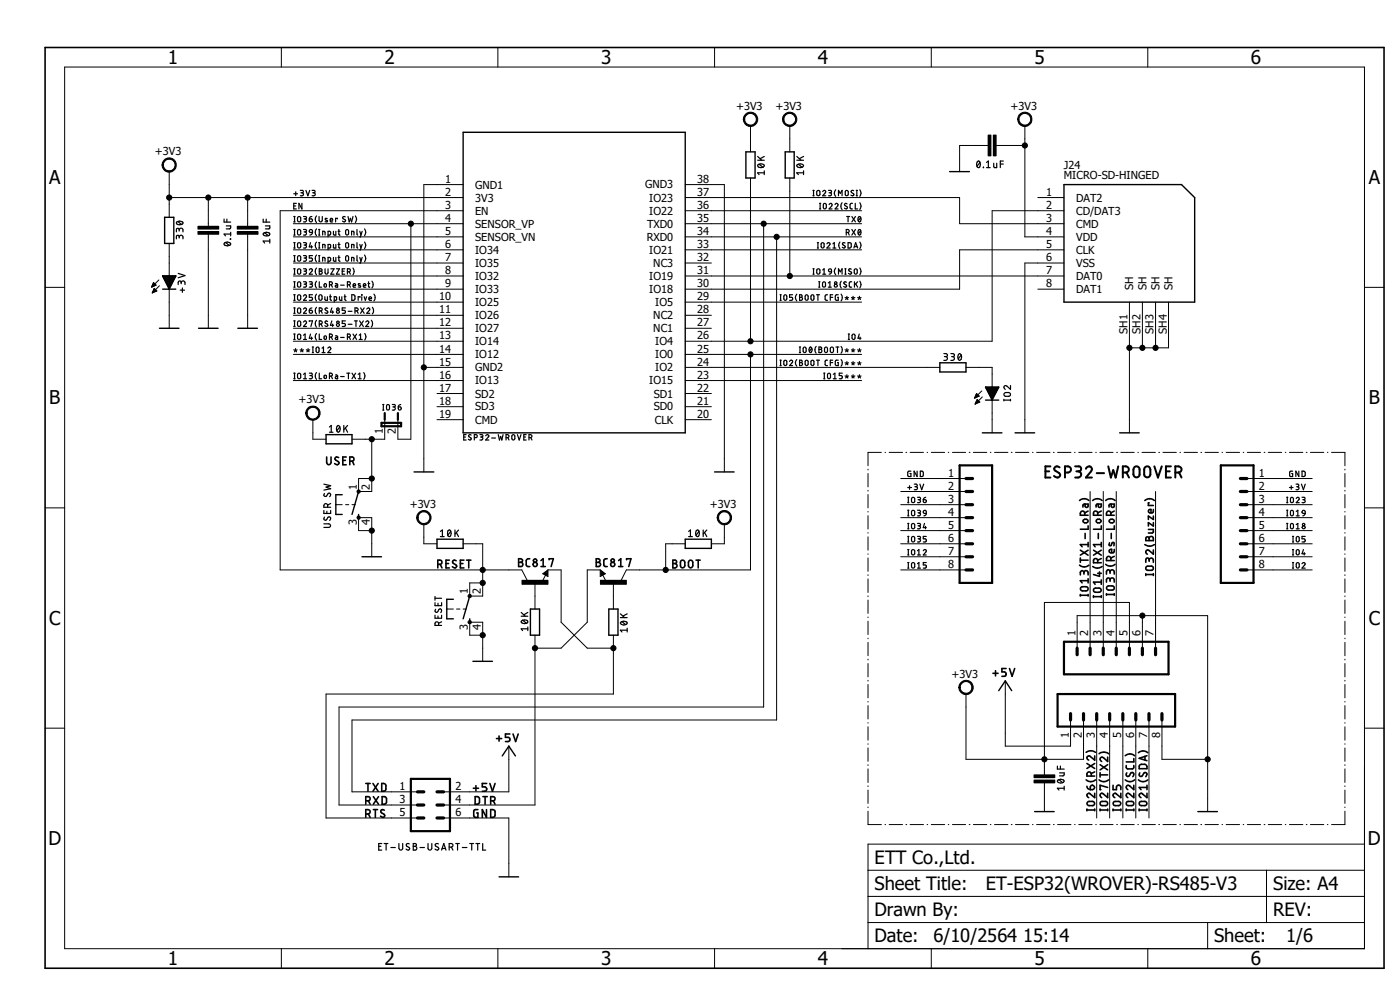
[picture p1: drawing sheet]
<svg xmlns="http://www.w3.org/2000/svg" width="297mm" height="210mm" viewBox="0 0 297 210" stroke-linecap="round" stroke-linejoin="round" font-family="sans-serif">
<defs><g id="words">
<g font-size="4">
<text x="35.6" y="13.5">1</text>
<text x="81.6" y="13.5">2</text>
<text x="127.5" y="13.5">3</text>
<text x="173.5" y="13.5">4</text>
<text x="219.5" y="13.5">5</text>
<text x="265.4" y="13.5">6</text>
<text x="10.5" y="39">A</text>
<text x="290.4" y="39">A</text>
<text x="10.5" y="85.8">B</text>
<text x="290.4" y="85.8">B</text>
<text x="10.5" y="132.5">C</text>
<text x="290.4" y="132.5">C</text>
<text x="10.3" y="179.3">D</text>
<text x="290.2" y="179.3">D</text>
<text x="35.6" y="204.7">1</text>
<text x="81.6" y="204.7">2</text>
<text x="127.5" y="204.7">3</text>
<text x="173.5" y="204.7">4</text>
<text x="219.5" y="204.7">5</text>
<text x="265.4" y="204.7">6</text>
</g>
<g font-size="3.9">
<text x="185.5" y="183.2">ETT Co.,Ltd.</text>
<text x="185.5" y="188.8">Sheet Title:</text>
<text x="209.1" y="188.8">ET-ESP32(WROVER)-RS485-V3</text>
<text x="270.1" y="188.8">Size: A4</text>
<text x="185.5" y="194.3">Drawn By:</text>
<text x="270.1" y="194.3">REV:</text>
<text x="185.5" y="199.9">Date:</text>
<text x="198" y="199.9">6/10/2564 15:14</text>
<text x="257.6" y="199.9">Sheet:</text>
<text x="272.8" y="199.9">1/6</text>
</g>
<g font-size="2.3">
<text x="156.2" y="23.2">+3V3</text>
<text x="164.5" y="23.2">+3V3</text>
<text x="214.4" y="23.2">+3V3</text>
<text x="32.9" y="32.9">+3V3</text>
<text x="225.7" y="35.9">J24</text>
<text x="94.4" y="38.8">1</text>
<text x="94.4" y="41.5">2</text>
<text x="100.8" y="40">GND1</text>
<text x="136.9" y="40">GND3</text>
<text x="147.9" y="41.5">37</text>
<text x="147.9" y="38.8">38</text>
<text x="221.9" y="41.5">1</text>
<text x="225.7" y="38.1">MICRO-SD-HINGED</text>
<text x="94.4" y="44.3">3</text>
<text x="94.4" y="47.1">4</text>
<text x="100.8" y="42.8">3V3</text>
<text x="100.8" y="45.6">EN</text>
<text x="137.8" y="45.5">IO22</text>
<text x="137.8" y="42.8">IO23</text>
<text x="147.9" y="47.1">35</text>
<text x="147.9" y="44.3">36</text>
<text x="221.9" y="44.3">2</text>
<text x="221.9" y="47.1">3</text>
<text x="228.3" y="45.6">CD/DAT3</text>
<text x="228.3" y="42.8">DAT2</text>
<text x="94.4" y="49.9">5</text>
<text x="94.4" y="52.6">6</text>
<text x="100.8" y="48.3">SENSOR_VP</text>
<text x="100.8" y="51.1">SENSOR_VN</text>
<text x="100.8" y="53.8">IO34</text>
<text x="137.2" y="51.1">RXD0</text>
<text x="137.3" y="48.3">TXD0</text>
<text x="137.8" y="53.8">IO21</text>
<text x="147.9" y="52.6">33</text>
<text x="147.9" y="49.9">34</text>
<text x="221.9" y="52.6">5</text>
<text x="221.9" y="49.9">4</text>
<text x="228.3" y="48.3">CMD</text>
<text x="228.3" y="53.8">CLK</text>
<text x="228.3" y="51.1">VDD</text>
<text x="94.4" y="55.4">7</text>
<text x="94.4" y="58.2">8</text>
<text x="100.8" y="56.6">IO35</text>
<text x="100.8" y="59.4">IO32</text>
<text x="137.8" y="59.4">IO19</text>
<text x="138.6" y="56.6">NC3</text>
<text x="147.9" y="58.2">31</text>
<text x="147.9" y="55.4">32</text>
<text x="221.9" y="58.2">7</text>
<text x="221.9" y="55.4">6</text>
<text x="228.3" y="59.4">DAT0</text>
<text x="228.3" y="56.6">VSS</text>
<text x="93.2" y="63.7">10</text>
<text x="94.4" y="61">9</text>
<text x="100.8" y="62.1">IO33</text>
<text x="100.8" y="64.9">IO25</text>
<text x="137.8" y="62.1">IO18</text>
<text x="139" y="64.9">IO5</text>
<text x="147.9" y="63.7">29</text>
<text x="147.9" y="61">30</text>
<text x="221.9" y="61">8</text>
<text x="228.3" y="62.1">DAT1</text>
<text x="240.4" y="61.6" transform="rotate(-90 240.4 61.6)">SH</text>
<text x="243.2" y="61.6" transform="rotate(-90 243.2 61.6)">SH</text>
<text x="246" y="61.6" transform="rotate(-90 246 61.6)">SH</text>
<text x="248.8" y="61.6" transform="rotate(-90 248.8 61.6)">SH</text>
<text x="93.2" y="66.5">11</text>
<text x="93.2" y="69.3">12</text>
<text x="100.8" y="67.7">IO26</text>
<text x="100.8" y="70.5">IO27</text>
<text x="138.6" y="70.4">NC1</text>
<text x="138.6" y="67.7">NC2</text>
<text x="147.9" y="69.3">27</text>
<text x="147.9" y="66.5">28</text>
<text x="239.2" y="70.8" transform="rotate(-90 239.2 70.8)">SH1</text>
<text x="242" y="70.8" transform="rotate(-90 242 70.8)">SH2</text>
<text x="244.7" y="70.8" transform="rotate(-90 244.7 70.8)">SH3</text>
<text x="247.5" y="70.8" transform="rotate(-90 247.5 70.8)">SH4</text>
<text x="93.2" y="72">13</text>
<text x="93.2" y="74.8">14</text>
<text x="93.2" y="77.6">15</text>
<text x="100.8" y="73.2">IO14</text>
<text x="100.8" y="76">IO12</text>
<text x="139" y="76">IO0</text>
<text x="139" y="73.2">IO4</text>
<text x="147.9" y="77.6">24</text>
<text x="147.9" y="74.8">25</text>
<text x="147.9" y="72">26</text>
<text x="93.2" y="80.4">16</text>
<text x="93.2" y="83.1">17</text>
<text x="100.8" y="78.8">GND2</text>
<text x="100.8" y="81.5">IO13</text>
<text x="137.8" y="81.5">IO15</text>
<text x="139" y="78.8">IO2</text>
<text x="147.9" y="83.1">22</text>
<text x="147.9" y="80.4">23</text>
<text x="63.3" y="85.6">+3V3</text>
<text x="93.2" y="85.9">18</text>
<text x="93.2" y="88.6">19</text>
<text x="100.8" y="84.3">SD2</text>
<text x="100.8" y="87.1">SD3</text>
<text x="100.8" y="89.9">CMD</text>
<text x="138.7" y="87.1">SD0</text>
<text x="138.7" y="84.3">SD1</text>
<text x="138.9" y="89.9">CLK</text>
<text x="147.9" y="88.6">20</text>
<text x="147.9" y="85.9">21</text>
<text x="81.2" y="92.1" transform="rotate(-90 81.2 92.1)">1</text>
<text x="84" y="92.1" transform="rotate(-90 84 92.1)">2</text>
<text x="201.1" y="101.1">1</text>
<text x="267.1" y="101.1">1</text>
<text x="75.7" y="103.9" transform="rotate(-90 75.7 103.9)">1</text>
<text x="78.4" y="103.9" transform="rotate(-90 78.4 103.9)">2</text>
<text x="86.9" y="107.7">+3V3</text>
<text x="150.6" y="107.7">+3V3</text>
<text x="201.1" y="103.9">2</text>
<text x="201.1" y="106.6">3</text>
<text x="267.1" y="103.9">2</text>
<text x="267.1" y="106.6">3</text>
<text x="75.7" y="111.5" transform="rotate(-90 75.7 111.5)">3</text>
<text x="78.4" y="111.5" transform="rotate(-90 78.4 111.5)">4</text>
<text x="201.1" y="109.4">4</text>
<text x="201.1" y="112.2">5</text>
<text x="267.1" y="109.4">4</text>
<text x="267.1" y="112.2">5</text>
<text x="201.1" y="115">6</text>
<text x="201.1" y="117.7">7</text>
<text x="267.1" y="115">6</text>
<text x="267.1" y="117.7">7</text>
<text x="201.1" y="120.5">8</text>
<text x="267.1" y="120.5">8</text>
<text x="99.2" y="126.1" transform="rotate(-90 99.2 126.1)">1</text>
<text x="102" y="126.1" transform="rotate(-90 102 126.1)">2</text>
<text x="99.2" y="133.6" transform="rotate(-90 99.2 133.6)">3</text>
<text x="102" y="133.6" transform="rotate(-90 102 133.6)">4</text>
<text x="228.1" y="135" transform="rotate(-90 228.1 135)">1</text>
<text x="230.9" y="135" transform="rotate(-90 230.9 135)">2</text>
<text x="233.7" y="135" transform="rotate(-90 233.7 135)">3</text>
<text x="236.4" y="135" transform="rotate(-90 236.4 135)">4</text>
<text x="239.2" y="135" transform="rotate(-90 239.2 135)">5</text>
<text x="242" y="135" transform="rotate(-90 242 135)">6</text>
<text x="244.7" y="135" transform="rotate(-90 244.7 135)">7</text>
<text x="201.9" y="143.8">+3V3</text>
<text x="226.7" y="156.6" transform="rotate(-90 226.7 156.6)">1</text>
<text x="229.5" y="156.6" transform="rotate(-90 229.5 156.6)">2</text>
<text x="232.3" y="156.6" transform="rotate(-90 232.3 156.6)">3</text>
<text x="235" y="156.6" transform="rotate(-90 235 156.6)">4</text>
<text x="237.8" y="156.6" transform="rotate(-90 237.8 156.6)">5</text>
<text x="240.6" y="156.6" transform="rotate(-90 240.6 156.6)">6</text>
<text x="243.4" y="156.6" transform="rotate(-90 243.4 156.6)">7</text>
<text x="246.1" y="156.6" transform="rotate(-90 246.1 156.6)">8</text>
<text x="84.8" y="167.6">1</text>
<text x="96.7" y="167.6">2</text>
<text x="84.8" y="170.4">3</text>
<text x="84.8" y="173.1">5</text>
<text x="96.7" y="170.4">4</text>
<text x="96.7" y="173.1">6</text>
</g>
</g></defs>
<path d="M9 9.7l285 196.3M294 9.7l-285 196.3" fill="none" stroke="#fff" stroke-width=".21"/>
<g fill="none" stroke="#000" stroke-width=".25">
<path d="M160.7 34h1.4M160.7 33.2l.9 .8M160.8 35l.6-.2a.59 .59 0 0 1 .7 .3 .79 .79 0 0 1-1.4 0zM161 34.8l.8 .7M162.1 36.7h-1.4l.3 .3M162.1 36.2v.8M162.1 33.2l-.8 .5M169 34h1.5M169 33.2l.9 .8M169.1 35l.7-.2 .5 .1 .2 .2a.82 .82 0 0 1-1.5 0zM169.4 34.8l.7 .7M170.5 36.7h-1.5l.4 .3"/>
<path d="M170.5 36.2v.8M170.5 33.2l-.9 .5M207.4 34.2h.2a.83 .83 0 0 1 0 1.4 .84 .84 0 0 1-.2-1.4zM207.9 34.5l-.6 .8M208.6 35.5h.1M209.3 35.6h.8M209.3 34.5l.4-.3v1.4M210.8 34.6l.1 1h.6v-1M212.2 34.8h.7M212.9 34.2h-.7v1.4M37.5 47.1l.6-.2 .7 .2v.2a.83 .83 0 0 1-1.4 0zM37.7 47l.8 .6"/>
<path d="M37.8 58l1.4 .5-1.4 .4M38 50.3a.4 .4 0 0 1 .4-.4 .4 .4 0 0 1 .4 .4v.4M38 50.5v-.5l-.4-.1-.1 .1-.1 .7M38 48.8a.4 .4 0 0 1 .4-.4 .4 .4 0 0 1 .4 .4v.4M38 48.7l-.2-.3-.3 .1-.1 .7M38 48.7v.3M38.4 60a.4 .4 0 0 1 .4-.4 .4 .4 0 0 1 .4 .4v.4M47.5 46.5v.6h1.4M47.6 51.6l.6-.2 .5 .1 .2 .3a.83 .83 0 0 1-1.4 0zM47.8 51.4l.8 .7M48 47.9h.9l-.1 .6-.8 .1M48.1 46.5v.6"/>
<path d="M48.9 50.7v.1zM48.9 49.3v.7M48.9 49.7h-1.4l.3 .3M55.8 46.5v.6h1.4M55.9 49.5l.7-.2 .5 .1a.31 .31 0 0 1 .1 .3 .31 .31 0 0 1-.1 .3h-.5a.58 .58 0 0 1-.8-.3zM56.1 49.4l.8 .6M56.3 47.9h.9l-.1 .6-.8 .1M56.5 46.5v.6M57.2 51.1h-1.4l.3 .5M57.2 50.8v.8M62.3 47.1h.3M62.3 48.7h.3"/>
<path d="M62.3 52.6h.3M62.3 51.5h.3M62.3 58.2h.3M62.3 57h.3M62.3 59.8h.3M62.3 43.7h.4M62.3 45.9h.3M62.3 49.9h.3M62.3 55.4h.3M62.3 54.2h.3M62.3 41.1h.8M62.5 45.9v1.2"/>
<path d="M62.5 48.7v1.2M62.5 51.5v1.1M62.5 54.2v1.2M62.5 57v1.2M62.5 59.8v1.1M62.7 40.7v.8M62.9 43.1h-.6v1.2h.6M63.2 48.9a.34 .34 0 0 1 .3-.2 .34 .34 0 0 1 .3 .3v.5a.34 .34 0 0 1-.3 .4 .34 .34 0 0 1-.4-.4zM63.2 51.6l.3-.1 .3 .1v.7a.34 .34 0 0 1-.3 .3 .34 .34 0 0 1-.4-.3zM63.2 57.1l.3-.1 .3 .1v.7a.34 .34 0 0 1-.3 .4 .34 .34 0 0 1-.4-.4zM63.2 59.9a.34 .34 0 0 1 .3-.1 .34 .34 0 0 1 .3 .3v.7l-.5 .1-.2-.3zM63.3 46l.5 .1v.8a.34 .34 0 0 1-.4 .2 .34 .34 0 0 1-.3-.3v-.6z"/>
<path d="M63.3 54.3a.34 .34 0 0 1 .5 .3v.5a.34 .34 0 0 1-.3 .3 .34 .34 0 0 1-.4-.3zM63.7 40.4h.4l.2 .2v.3h-.5M64.1 40.9a.32 .32 0 0 1 .3 .3 .32 .32 0 0 1-.3 .3h-.4M64.1 43.1v1.2l-.7-1.2v1.2M64.4 45.9l.6 .2-.1 .3h-.4M64.4 48.7l.6 .2-.1 .2-.4 .1M64.4 51.5l.6 .1-.1 .3-.4 .1M64.4 54.2l.6 .2-.1 .3h-.4M64.4 57l.6 .2-.1 .3h-.4M64.4 59.8l.6 .1-.1 .3-.4 .1M64.7 46.4l.2 .1a.31 .31 0 0 1 .1 .3 .31 .31 0 0 1-.3 .3h-.3M64.7 49.2h.2a.34 .34 0 0 1 .1 .4 .34 .34 0 0 1-.3 .3h-.3"/>
<path d="M64.7 52h.2a.31 .31 0 0 1 .1 .4 .31 .31 0 0 1-.3 .2h-.3M64.7 54.7l.2 .1a.34 .34 0 0 1 .1 .3 .34 .34 0 0 1-.3 .3h-.3M64.7 57.5l.2 .1a.31 .31 0 0 1 .1 .3 .31 .31 0 0 1-.3 .3h-.3M64.9 40.4l.4 1.1 .4-1.1M65.6 46.4h.4a.33 .33 0 0 1 .2 .6 .33 .33 0 0 1-.6-.2zM65.6 57.3l.2-.3 .5 .1v.3l-.7 .8h.7M65.6 59.8h.4l.3 .1-.1 .3-.5 .1M65.7 48.9a.34 .34 0 0 1 .3-.2 .34 .34 0 0 1 .3 .3v.3h-.6zM65.9 51.5l-.3 .9h.7M66.1 52.1v.5M66.2 45.9l-.3 .1-.3 .4M66.2 40.4l.6 .2v.3h-.5"/>
<path d="M66.3 49.3l-.2 .4-.4 .2M66.3 54.2h-.7v.5l.6 .1 .1 .2-.1 .4h-.6M66.5 40.9a.32 .32 0 0 1 .4 .3 .32 .32 0 0 1-.4 .3h-.3M67.1 45.8a1.09 1.09 0 0 0 0 1.4M67.1 48.6a1.15 1.15 0 0 0 0 1.4M67.1 51.4a1.09 1.09 0 0 0 0 1.3M67.1 54.1a1.15 1.15 0 0 0 0 1.4M67.1 56.9a1.15 1.15 0 0 0 0 1.4M67.1 59.6a1.15 1.15 0 0 0 0 1.5M67.6 48.7h.3M67.6 52.6h.3M67.6 51.5h.3"/>
<path d="M67.6 49.9h.3M67.6 55.4h.3M67.6 54.2h.3M67.7 45.9v1a.34 .34 0 0 0 .4 .2 .34 .34 0 0 0 .3-.3v-.9M67.7 57l.6 .2-.2 .3 .3 .3-.2 .3-.5 .1zM67.7 59.8v1.1h.5M67.7 48.7v1.2M67.7 51.5v1.1M67.7 54.2v1.2M67.7 57.5h.4M68.5 49.9v-.8h.4l.1 .8M68.5 52.6v-.7h.4l.1 .7"/>
<path d="M68.5 55.4v-.8l.4 .1 .1 .7M69 57v.8a.32 .32 0 0 0 .3 .4 .32 .32 0 0 0 .3-.4v-.8M69.4 46.4h-.4l.5 .5-.5 .1M69.6 49.9h.3l.2-.2v-.4l-.2-.2h-.3v1.1M69.6 52.6l.5-.1-.1-.6h-.4v1.1M69.6 55.4h.3l.2-.2v-.4l-.2-.2h-.3v1.2M70.1 46.7h.5l-.1-.3h-.4v.5v.2h.5M70.2 57h.7l-.7 1.2h.7M70.7 49.1v.6l.2 .2h.3v-.8M70.7 51.9l.1 .7h.4v-.7M70.7 54.6v.7l.2 .1h.3v-.8M71.4 57h.6l-.6 1.2h.6"/>
<path d="M71.6 46.4v-.1h-.4v.8M71.7 49.1h.4M71.7 51.9h.4M71.7 54.6h.4M71.9 48.7v1l.2 .2M71.9 51.5v1l.2 .1M71.9 54.2v1.1l.2 .1M72.6 57.5h.4M73.2 57h-.6v1.2h.6M73.2 46l-.3-.1-.2 .3 .6 .5-.1 .3-.2 .1-.4-.2M73.4 48.9a.31 .31 0 0 1 .3-.2 .31 .31 0 0 1 .3 .3v.5a.32 .32 0 0 1-.4 .4 .32 .32 0 0 1-.3-.4zM73.4 51.6l.3-.1 .2 .1 .1 .7a.32 .32 0 0 1-.4 .3 .32 .32 0 0 1-.3-.3z"/>
<path d="M73.4 54.4a.31 .31 0 0 1 .3-.2 .31 .31 0 0 1 .3 .4v.5a.32 .32 0 0 1-.4 .3 .32 .32 0 0 1-.3-.3zM73.7 57.7l.5-.1 .1-.3-.1-.2-.5-.1v1.2M73.8 45.9l.3 1.2 .2-.8 .3 .8 .3-1.2M74.1 57.7l.2 .5M74.6 49.9v-.8l.5 .1v.7M74.6 52.6v-.7h.5v.7M74.6 55.4v-.8l.5 .1v.7M74.9 56.9a1.15 1.15 0 0 1 0 1.4M75.4 45.8a1.09 1.09 0 0 1 0 1.4M75.7 48.7v1l.2 .2M75.7 51.5v1l.2 .1M75.7 54.2v1.1l.2 .1"/>
<path d="M76.3 49.1l.3 .8M76.3 51.9l.3 .7M76.3 54.6l.3 .8M76.8 49.1l-.3 1.1h-.2M76.8 51.9l-.3 1.1h-.2M76.8 54.6l-.3 1.2h-.2M77.3 48.6a1.15 1.15 0 0 1 0 1.4M77.3 51.4a1.09 1.09 0 0 1 0 1.3M77.3 54.1a1.15 1.15 0 0 1 0 1.4M78.2 59.8v1l.2 .1M78.9 59.6a1.15 1.15 0 0 1 0 1.5M172.5 58.2h.2"/>
<path d="M172.5 57h.2M172.5 41.5h.2M172.5 40.4h.2M172.6 40.4v1.1M172.6 57v1.2M173.3 57.1l.3-.1 .3 .1v.7a.34 .34 0 0 1-.3 .4 .34 .34 0 0 1-.3-.4zM173.3 40.6a.34 .34 0 0 1 .4-.2 .34 .34 0 0 1 .2 .3v.7l-.3 .1-.3-.1zM173.4 52.6h.3M173.4 51.5h.3M173.5 51.5v1.1M173.7 59.8h.2M173.8 59.8v1.1"/>
<path d="M173.9 44.3h.2M173.9 43.1h.2M174 43.1v1.2M174.2 51.6l.3-.1 .3 .1v.7a.32 .32 0 0 1-.3 .3 .32 .32 0 0 1-.3-.3zM174.5 40.6a.32 .32 0 0 1 .5-.2 .32 .32 0 0 1 .1 .5l-.6 .6h.7M174.5 57.3l.3-.3v1.2M174.5 58.2h.7M174.7 59.8a.32 .32 0 0 1 .4 .3v.7l-.4 .1-.2-.3zM174.8 43.2a.34 .34 0 0 1 .5 .3v.5a.32 .32 0 0 1-.3 .3 .32 .32 0 0 1-.3-.3zM175.4 51.7l.2-.2 .5 .1v.3l-.7 .7h.7M175.8 40.4l.6 .2-.1 .3h-.4M175.8 57.1h.5l.1 .6-.5-.1z"/>
<path d="M175.9 43.4a.33 .33 0 0 1 .5-.2 .33 .33 0 0 1 0 .5l-.5 .6h.6M176.1 40.9l.3 .2v.3l-.6 .1M176.4 57.7l-.1 .3-.4 .2M176.7 52.6h.6M176.7 51.7l.3-.2v1.1M177.2 43.4a.32 .32 0 0 1 .4-.2 .32 .32 0 0 1 .1 .5l-.5 .6h.6M177.3 56.9a1.02 1.02 0 0 0 0 1.4M177.3 40.3a.97 .97 0 0 0 0 1.4M177.9 41.5v-1.1l.4 .6 .3-.6v1.1M177.9 58.2v-1.2l.4 .7 .3-.7v1.2M178.2 51.4a1.09 1.09 0 0 0 0 1.3M178.5 59.6a1.15 1.15 0 0 0 0 1.5"/>
<path d="M178.6 43a1.15 1.15 0 0 0 0 1.4M179.2 58.2h.3M179.2 57h.3M179.3 51.6l-.4-.1-.2 .1v.3l.6 .3-.1 .3-.1 .1-.4-.1M179.4 57v1.2M179.5 40.4h.3l.2 .3-.1 .7-.3 .1-.3-.3zM179.5 49.3h.5a.31 .31 0 0 0 .2-.4 .31 .31 0 0 0-.3-.2h-.4v1.2M179.6 59.9l-.3-.1-.3 .1v.3l.6 .3-.1 .4-.5-.1M179.6 45.9h.7M179.7 43.3l-.2-.2-.3 .3 .5 .5v.3l-.2 .1-.3-.1M179.9 51.5l.7 .1v.7l-.2 .3h-.5zM179.9 49.3l.3 .6"/>
<path d="M179.9 45.9v1.2M180.6 57.1l-.4-.1-.2 .3 .6 .5v.3l-.2 .1-.4-.2M180.7 59.8h-.3l-.2 .2v.8l.5 .1M180.7 48.7l.8 1.2M180.7 45.9l.8 1.2M180.8 43.1h-.2l-.3 .3 .1 .8 .4 .1M181.1 40.5l-.3-.1-.2 .2 .5 .5v.4l-.6-.1M181.1 52.6l.4-1.1 .4 1.1M181.3 57.1l.2-.1 .3 .1 .1 .7a.32 .32 0 0 1-.4 .4 .32 .32 0 0 1-.3-.4zM181.3 52.3h.5M181.3 59.8v1.1M181.4 43.1v1.2h.5"/>
<path d="M181.5 48.7l-.8 1.2M181.5 45.9l-.8 1.2M181.7 41.5h.2M181.7 40.4h.2M181.8 40.4v1.1M181.9 59.8l-.6 .7M182.2 48.7h.1a.69 .69 0 0 1 0 1.2l-.3-.4zM182.2 46l.1-.1a.65 .65 0 0 1 0 1.2l-.3-.4zM182.4 51.4a1.09 1.09 0 0 1 0 1.3M182.4 56.9a1.15 1.15 0 0 1 0 1.4M182.4 59.6a1.15 1.15 0 0 1 0 1.5M182.4 40.3a1.09 1.09 0 0 1 0 1.4"/>
<path d="M182.4 43a1.15 1.15 0 0 1 0 1.4M182.6 48.9l-.5 .7M182.6 46.2l-.5 .6M38.2 61.6h1M38.4 60.2v-.5l-.3-.1-.3 .3v.5M38.7 61.1v.9M62.3 60.9h.3M62.3 63.7h.3M62.3 62.5h.3M62.3 72h.3M62.3 70.9h.3M62.3 66.5h.3"/>
<path d="M62.3 65.3h.3M62.3 69.3h.3M62.3 68.1h.3M62.3 74.2l.4 .1M62.3 79.2h.3M62.5 62.5v1.2M62.5 65.3v1.2M62.5 68.1v1.2M62.5 70.9v1.1M62.5 79.2v1.1M62.7 74v.3M62.7 74.3l.2 .3"/>
<path d="M62.7 74.3l-.2 .3M63 74.2l-.3 .1M63.3 62.6a.34 .34 0 0 1 .5 .3v.5a.34 .34 0 0 1-.3 .3 .34 .34 0 0 1-.4-.3zM63.3 65.4a.34 .34 0 0 1 .5 .3v.6l-.5 .1-.2-.2zM63.3 68.1a.34 .34 0 0 1 .5 .3v.5a.34 .34 0 0 1-.3 .4 .34 .34 0 0 1-.4-.4zM63.3 70.9l.5 .1v.8a.34 .34 0 0 1-.4 .2 .34 .34 0 0 1-.3-.3v-.5zM63.3 79.2a.34 .34 0 0 1 .5 .3v.5a.34 .34 0 0 1-.3 .3 .34 .34 0 0 1-.4-.3zM63.7 74.2l.3 .1M64 74v.3M64 74.3l.3 .3M64 74.3l-.2 .3M64.4 62.8l.2-.2h.3l.1 .3-.6 .8h.6"/>
<path d="M64.4 65.6a.32 .32 0 0 1 .4-.3 .32 .32 0 0 1 .1 .5l-.5 .7h.6M64.4 68.3a.33 .33 0 0 1 .5-.2 .33 .33 0 0 1 0 .5l-.5 .7h.6M64.4 72h.6M64.4 71.1l.3-.2v1.1M64.4 79.4l.3-.2v1.1M64.4 74.2l-.4 .1M64.7 60.3h.2a.31 .31 0 0 1 .1 .4 .31 .31 0 0 1-.3 .2h-.3M65 74.2l.4 .1M65.4 74v.3M65.4 74.3l.2 .3M65.4 74.3l-.3 .3M65.6 65.8h.4a.34 .34 0 0 1 .3 .4 .34 .34 0 0 1-.4 .3 .34 .34 0 0 1-.3-.3z"/>
<path d="M65.6 79.2h.4l.3 .1-.1 .3-.5 .1M65.6 68.2v-.1h.7l-.3 1.2M65.7 74.2l-.3 .1M65.9 70.9l-.3 .9h.7M66 60.3a.32 .32 0 0 1 .3 .3 .32 .32 0 0 1-.3 .3h-.4M66 79.7a.34 .34 0 0 1 .3 .3 .34 .34 0 0 1-.3 .3h-.4M66.1 71.5v.5M66.2 65.3l-.3 .1-.3 .4M66.3 74.8h.2M66.3 73.6h.2M66.3 62.5h-.7v.6h.6l.1 .2-.1 .4h-.6M66.4 73.6v1.2"/>
<path d="M67.1 62.4a1.15 1.15 0 0 0 0 1.4M67.1 65.2a1.09 1.09 0 0 0 0 1.4M67.1 67.9a1.15 1.15 0 0 0 0 1.5M67.1 70.7a1.09 1.09 0 0 0 0 1.4M67.1 79a1.15 1.15 0 0 0 0 1.5M67.2 73.7l.4 .1v.8a.31 .31 0 0 1-.3 .2 .31 .31 0 0 1-.2-.3zM67.7 62.7a.34 .34 0 0 1 .4-.2 .34 .34 0 0 1 .2 .4v.5a.34 .34 0 0 1-.3 .3 .34 .34 0 0 1-.4-.3zM67.7 66h.3a.32 .32 0 0 0 .4-.4 .32 .32 0 0 0-.4-.3h-.3v1.2M67.7 68.7h.3a.34 .34 0 0 0 .4-.3 .34 .34 0 0 0-.4-.3h-.3v1.2M67.7 70.9v1.1h.5M67.7 79.2v1.1h.5M68.1 66l.3 .5"/>
<path d="M68.1 68.7l.3 .6M68.3 74.8h.7M68.3 73.9l.3-.3v1.2M68.8 60.3l.1-.1 .3 .1 .1 .4-.2 .2-.3-.1zM68.8 71.3h.4l.1 .5-.2 .2-.3-.1zM68.8 79.7h.4l.1 .4-.2 .2-.3-.1zM68.9 62.9v.6l.2 .2h.4v-.8M69.5 65.4l-.3-.1-.2 .3 .5 .5v.3l-.6-.1M69.5 68.2l-.3-.1-.2 .2 .5 .6v.3l-.2 .1-.4-.2M69.6 73.9l.2-.2h.3l.1 .3-.6 .8h.6M69.9 60.4h.3a.32 .32 0 0 0 .3-.3 .32 .32 0 0 0-.3-.3h-.3v1.1M69.9 71.5h.3a.32 .32 0 0 0 .3-.3 .32 .32 0 0 0-.3-.3h-.3v1.1"/>
<path d="M69.9 79.8h.5a.31 .31 0 0 0 .1-.4 .31 .31 0 0 0-.3-.2h-.3v1.1M69.9 62.9h.4M70.1 62.5v1l.2 .2M70.3 60.4l.2 .5M70.3 71.5l.2 .5M70.3 79.8l.2 .5M70.4 65.3l-.3 .9h.7M70.4 68.1l-.3 .9h.7M70.6 66v.5M70.6 68.7v.6M70.9 63.7l.5-.1-.1-.7h-.4v1.2M71.2 60.2l.4 .2v.5h-.4v-.4h.4"/>
<path d="M71.2 71.2l.4 .3v.5h-.4v-.4h.4M71.2 79.5l.4 .3v.5h-.4v-.4h.4M72 62.9v.6l.2 .2h.3v-.8M72.3 60.5h.7M72.3 71.6h.7M72.3 79.9h.7M73 62.9h.4M73.2 62.5v1l.2 .2M73.3 65.3h-.7v.5l.6 .1 .1 .2-.1 .4h-.6M73.3 68.1h-.7v.5h.6l.1 .3-.1 .3-.6 .1M73.6 79.2h.6M73.7 60.4h.5l.1-.3-.1-.3h-.5v1.1"/>
<path d="M73.7 71.5h.5l.1-.3-.1-.3h-.5v1.1M73.9 66h.8M73.9 68.8h.8M73.9 79.2v1.1M74.1 60.4l.2 .5M74.1 71.5l.2 .5M74.6 62.5l.7 .2v.7l-.2 .3h-.5zM74.7 79.2l.7 1.1M74.9 70.9l.7 1.1M74.9 60.5h.5l-.1-.3-.3 .1-.1 .5 .5 .1M75.2 68.1h.6M75.3 66h.3a.32 .32 0 0 0 .4-.4 .32 .32 0 0 0-.4-.3h-.3v1.2"/>
<path d="M75.4 79.2l-.7 1.1M75.5 68.1v1.2M75.6 70.9l-.7 1.1M75.7 66l.3 .5M76 79.4l.3-.2v1.1M76.2 72h.6M76.2 71.1l.3-.2v1.1M76.3 68.1l.8 1.2M76.4 63.1v-.2h-.4v.8M76.5 60.2h-.3l-.2 .1 .5 .4v.2h-.5M76.5 65.3l.8 1.2M76.8 62.5h.1"/>
<path d="M76.8 62.9v.8M77.1 60.5h.5l-.2-.3-.3 .1v.4l.1 .2h.4M77.1 68.1l-.8 1.2M77.2 79a1.15 1.15 0 0 1 0 1.5M77.3 62.9l.2 .8 .3-.8M77.3 65.3l-.8 1.2M77.4 70.7a1.09 1.09 0 0 1 0 1.4M77.6 68.3a.33 .33 0 0 1 .5-.2 .33 .33 0 0 1 0 .5l-.5 .7h.6M77.8 65.6a.32 .32 0 0 1 .5-.3 .32 .32 0 0 1 .1 .5l-.6 .7h.6M78.1 60.2h.3M78.3 63.3h.5l-.1-.3h-.3l-.1 .5 .2 .2h.3M78.8 67.9a1.15 1.15 0 0 1 0 1.5"/>
<path d="M79 65.2a1.09 1.09 0 0 1 0 1.4M79.3 62.4a1.15 1.15 0 0 1 0 1.4M165.5 63.7h.2M165.5 62.5h.2M165.5 77.6h.2M165.5 76.4h.2M165.6 62.5v1.2M165.6 76.4v1.2M166.3 76.5l.3-.1 .3 .1v.9a.31 .31 0 0 1-.4 .1 .31 .31 0 0 1-.2-.2zM166.5 62.6a.32 .32 0 0 1 .4 .3v.5a.32 .32 0 0 1-.3 .3 .32 .32 0 0 1-.3-.3zM167.5 76.7l.2-.3 .4 .1v.3l-.6 .8h.6M168.1 62.5h-.6v.6l.6 .1v.4l-.6 .1"/>
<path d="M169 62.4a1.02 1.02 0 0 0 0 1.4M169 76.3a.97 .97 0 0 0 0 1.4M169.6 74.8h.2M169.6 73.6h.2M169.6 62.5l.5 .1 .1 .3-.2 .2h.1a.31 .31 0 0 1 .2 .4 .31 .31 0 0 1-.3 .2h-.4zM169.6 76.4l.5 .1 .1 .3-.2 .1 .1 .1a.31 .31 0 0 1 .2 .3 .31 .31 0 0 1-.3 .3h-.4zM169.6 63.1h.4M169.6 76.9h.4M169.7 73.6v1.2M170.4 73.8a.31 .31 0 0 1 .4-.2 .31 .31 0 0 1 .2 .4v.5a.32 .32 0 0 1-.3 .3 .32 .32 0 0 1-.3-.3zM170.9 76.5l.2-.1 .3 .1v.9a.31 .31 0 0 1-.3 .1 .31 .31 0 0 1-.3-.2zM171 62.6a.32 .32 0 0 1 .4 .3v.5a.32 .32 0 0 1-.3 .3 .32 .32 0 0 1-.3-.3z"/>
<path d="M171.8 73.7a.56 .56 0 0 1 .5 .5 .56 .56 0 0 1-.5 .6l-.2-.6zM172.1 76.5l.3-.1 .2 .1v.9a.31 .31 0 0 1-.3 .1 .31 .31 0 0 1-.3-.2zM172.2 62.6l.4 .1v.8a.31 .31 0 0 1-.3 .2 .31 .31 0 0 1-.3-.3zM172.2 73.9l-.5 .6M173.1 73.5a1.15 1.15 0 0 0 0 1.4M173.2 62.5h.7M173.2 76.4h.7M173.5 62.5v1.2M173.5 76.4v1.2M173.7 60.9h.2M173.7 73.6l.6 .2-.2 .3 .2 .2-.1 .5h-.5zM173.7 74.1h.4"/>
<path d="M174.8 79.2h.2M174.9 79.2v1.1M175.1 73.7a.32 .32 0 0 1 .5 .3v.5a.32 .32 0 0 1-.4 .3 .32 .32 0 0 1-.3-.3zM175.6 62.5l-.5 .1-.1 .2 .1 .8 .5 .1M175.6 76.4l-.5 .1-.1 .2 .1 .7 .5 .2M175.7 79.2a.32 .32 0 0 1 .5 .3v.5a.32 .32 0 0 1-.3 .3 .32 .32 0 0 1-.3-.3zM175.7 60.9h.7M175.7 60l.4-.2v1.1M176.1 63.1h.6M176.1 76.9h.6M176.2 73.8a.34 .34 0 0 1 .4-.2 .34 .34 0 0 1 .2 .4v.5a.34 .34 0 0 1-.3 .3 .34 .34 0 0 1-.4-.3zM176.7 62.5h-.6v1.2"/>
<path d="M176.7 76.4h-.6v1.2M176.8 79.4l.3-.2v1.1M177.3 73.6h.7M177.7 73.6v1.2M177.8 62.5l-.5 .1-.1 .9 .1 .2h.5v-.6h-.1M177.8 76.4l-.5 .1-.1 .8 .1 .2 .5 .1v-.7h-.1M178.4 62.4a1.15 1.15 0 0 1 0 1.4M178.4 73.5a1.15 1.15 0 0 1 0 1.4M178.4 76.3a1.09 1.09 0 0 1 0 1.4M178.7 79.2h-.6v.5h.5l.1 .2-.1 .4h-.5M179.3 63.1l.4 .1M179.3 74.2l.4 .1"/>
<path d="M179.3 79.8l.4 .1M179.3 77l.4 .1M179.7 62.9v.3M179.7 74v.3M179.7 76.7v.4M179.7 79.5v.4M179.7 63.2l.2 .3M179.7 63.2l-.3 .3M179.7 74.3l.2 .3M179.7 74.3l-.3 .3M179.7 79.9l.2 .3M179.7 79.9l-.3 .3"/>
<path d="M179.7 77.1l.2 .3M179.7 77.1l-.3 .3M180 72h.2M180 70.9h.2M180 63.1l-.3 .1M180 74.2l-.3 .1M180 79.8l-.3 .1M180 77l-.3 .1M180.1 70.9v1.1M180.6 63.1l.4 .1M180.6 74.2l.4 .1M180.6 79.8l.4 .1"/>
<path d="M180.6 77l.4 .1M180.8 71a.31 .31 0 0 1 .4-.1 .31 .31 0 0 1 .2 .3v.6a.31 .31 0 0 1-.4 .2 .31 .31 0 0 1-.2-.3zM181 62.9v.3M181 74v.3M181 76.7v.4M181 79.5v.4M181 63.2l.2 .3M181 63.2l-.2 .3M181 74.3l.2 .3M181 74.3l-.2 .3M181 79.9l.2 .3M181 79.9l-.2 .3"/>
<path d="M181 77.1l.2 .3M181 77.1l-.2 .3M181.4 63.1l-.4 .1M181.4 74.2l-.4 .1M181.4 79.8l-.4 .1M181.4 77l-.4 .1M181.6 60.2l.3 .7M181.9 63.1l.4 .1M181.9 74.2l.4 .1M181.9 79.8l.4 .1M181.9 77l.4 .1M182.3 70.9l-.3 .9h.7"/>
<path d="M182.3 62.9v.3M182.3 74v.3M182.3 76.7v.4M182.3 79.5v.4M182.3 63.2l.2 .3M182.3 63.2l-.2 .3M182.3 74.3l.2 .3M182.3 74.3l-.2 .3M182.3 79.9l.2 .3M182.3 79.9l-.2 .3M182.3 77.1l.2 .3M182.3 77.1l-.2 .3"/>
<path d="M182.5 71.5v.5M182.7 63.1l-.4 .1M182.7 74.2l-.4 .1M182.7 79.8l-.4 .1M182.7 77l-.4 .1M200.2 75h.5l.3 .2-.1 .4h-.5M200.6 75.6a.4 .4 0 0 1 .4 .5 .4 .4 0 0 1-.4 .4h-.4M201.7 75h.5l.3 .2-.1 .4h-.5M202.1 75.6a.4 .4 0 0 1 .4 .5 .4 .4 0 0 1-.4 .4h-.4M203.4 75.1l.2-.1a.82 .82 0 0 1 0 1.5l-.3-.3-.1-.5zM203.9 75.4l-.6 .7M62.3 80.3h.3"/>
<path d="M64.4 80.3h.6M69.9 90.6l.4-.3v1.4M69.9 91.7h.8M71.6 90.3h.2a.82 .82 0 0 1 0 1.4l-.3-.2-.1-.5zM72.1 90.6l-.6 .8M72.9 90.3v1.4M73.3 90.8l.4 .9M73.7 90.3l-.8 .8M76 80.3h.6M81.2 87h.2M81.2 85.8h.2M81.3 85.8v1.2"/>
<path d="M82.1 85.9a.34 .34 0 0 1 .5 .2v.6a.32 .32 0 0 1-.3 .3 .32 .32 0 0 1-.3-.3zM83.2 85.8l.6 .1 .1 .2-.3 .2M83.4 86.3h.2M83.6 86.3l.2 .2v.3l-.6 .2M84.5 86.3h.4a.33 .33 0 0 1 .2 .4 .33 .33 0 0 1-.3 .3 .33 .33 0 0 1-.3-.3zM85 85.8l-.5 .3v.2M98.4 92.7h.4M98.9 92.2h-.5v1.1h.5M99.9 92.3l-.2-.1-.3 .3 .5 .5v.3h-.2l-.3-.1M100.6 92.8h.5l.2-.3-.2-.3h-.5v1.1M101.8 92.2l.6 .2v.3h-.5M102.2 92.7l.1 .1a.31 .31 0 0 1 .1 .3 .31 .31 0 0 1-.2 .2h-.4"/>
<path d="M103 92.5l.4-.3 .3 .1v.3l-.7 .7h.7M104.3 92.9h.8M105.7 92.2l.3 1.1 .2-.7 .3 .7 .2-1.1M107.4 92.8h.3a.32 .32 0 0 0 .3-.3 .32 .32 0 0 0-.3-.3h-.3v1.1M107.7 92.8l.3 .5M108.6 92.4a.31 .31 0 0 1 .4-.2 .31 .31 0 0 1 .2 .3v.7a.31 .31 0 0 1-.4 .1 .31 .31 0 0 1-.2-.3zM109.8 92.2l.4 1.1 .3-1.1M111.1 92.7h.4M111.6 92.2h-.5v1.1h.5M112.2 92.8h.3a.32 .32 0 0 0 .4-.3 .32 .32 0 0 0-.4-.3h-.3v1.1M112.6 92.8l.3 .5M174.8 80.3h.2"/>
<path d="M176.8 80.3h.6M193.3 99.9h-.5l-.2 .3 .1 .9h.6v-.6h-.3M194.6 99.9v1.2l-.7-1.2v1.2M195.2 99.9l.6 .2-.1 .9-.5 .1zM213 84.9h1.4M213 84.7v.3M213 83.5l.4-.2h.6a.4 .4 0 0 1 .4 .4 .4 .4 0 0 1-.4 .4h-.6a.4 .4 0 0 1-.4-.6zM214.4 81.8v.8l-.9-.8a.34 .34 0 0 0-.5 .3l.3 .5M214.4 84.7v.3M274.2 99.9l-.6 .1v1l.1 .1h.5v-.6h-.2M275.5 99.9v1.2l-.6-1.2v1.2M276.2 99.9l.7 .2v.7l-.2 .2-.5 .1z"/>
<path d="M68.7 111.1h1a.39 .39 0 0 1 .4 .3 .39 .39 0 0 1-.2 .4l-1.2 .1M68.7 108.3v.6h1.4v-.6M68.7 102.7l1.4 .3-.9 .3 .9 .4-1.4 .3M68.8 109.7l-.1 .5 .3 .2 .3-.2 .3-.4 .4-.1 .1 .2-.2 .5M68.8 104.7l-.1 .5 .3 .1 .6-.5a.31 .31 0 0 1 .3-.2 .31 .31 0 0 1 .2 .3l-.2 .5M69.3 108.5v.4M69.5 107.6v-.4a.4 .4 0 0 0-.4-.4 .4 .4 0 0 0-.4 .4v.4h1.4M70.1 106.8l-.6 .3M93.4 113.8h.8M93.4 112.7l.5-.3v1.4M95.2 112.5l.1-.1a.83 .83 0 0 1 0 1.4 .84 .84 0 0 1-.1-1.3zM95.6 112.7l-.6 .8"/>
<path d="M96.5 112.4v1.4M96.8 113l.5 .8M97.3 112.4l-.8 .9M146.1 112.7l.4-.3v1.4M146.1 113.8h.8M147.8 112.5l.2-.1a.83 .83 0 0 1 0 1.4 .84 .84 0 0 1-.2-1.3zM148.3 112.7l-.6 .8M149.2 112.4v1.4M149.5 113l.4 .8M149.9 112.4l-.7 .9M192.6 103.4h.8M192.6 106.6h.2"/>
<path d="M192.6 105.5h.2M192.6 109.4h.2M192.6 108.2h.2M192.6 112.2h.2M192.6 111h.2M192.6 115h.2M192.6 113.8h.2M192.6 117.7h.2M192.6 116.6h.2M192.6 119.3h.2M192.7 105.5v1.1M192.7 108.2v1.2"/>
<path d="M192.7 111v1.2M192.7 113.8v1.2M192.7 116.6v1.1M192.7 119.3v1.2M193 103v.8M193.4 105.7a.34 .34 0 0 1 .4-.2 .34 .34 0 0 1 .3 .3l-.1 .7-.5 .1-.1-.3zM193.4 108.4a.34 .34 0 0 1 .4-.1 .34 .34 0 0 1 .3 .3v.5a.34 .34 0 0 1-.4 .3 .34 .34 0 0 1-.3-.3zM193.4 111.2a.34 .34 0 0 1 .4-.2 .34 .34 0 0 1 .3 .3l-.1 .7a.34 .34 0 0 1-.3 .2 .34 .34 0 0 1-.3-.3zM193.4 114a.34 .34 0 0 1 .4-.2 .34 .34 0 0 1 .3 .3v.5a.34 .34 0 0 1-.4 .4 .34 .34 0 0 1-.3-.4zM193.4 116.8a.34 .34 0 0 1 .4-.2 .34 .34 0 0 1 .3 .3l-.1 .7a.34 .34 0 0 1-.3 .1 .34 .34 0 0 1-.3-.3zM193.4 119.5a.34 .34 0 0 1 .4-.2 .34 .34 0 0 1 .3 .4v.5a.34 .34 0 0 1-.4 .3 .34 .34 0 0 1-.3-.3zM194 102.7l.5 .1 .1 .2-.2 .3"/>
<path d="M194.1 103.3h.3M194.3 103.3h.2a.31 .31 0 0 1 .1 .4 .31 .31 0 0 1-.3 .2h-.3M194.6 105.5l.7 .2-.1 .3h-.4M194.6 108.2h.4l.3 .3-.1 .2-.4 .1M194.6 111l.7 .2-.1 .3h-.4M194.6 113.8l.7 .2-.1 .3h-.4M194.6 117.7h.7M194.6 116.8l.3-.2v1.1M194.6 119.6l.3-.3v1.2M194.9 106a.32 .32 0 0 1 .4 .3 .32 .32 0 0 1-.4 .3h-.3M194.9 108.8h.2a.31 .31 0 0 1 .2 .4 .31 .31 0 0 1-.4 .2h-.3M194.9 111.5a.32 .32 0 0 1 .4 .4 .32 .32 0 0 1-.4 .3h-.3"/>
<path d="M194.9 114.3a.34 .34 0 0 1 .4 .3 .34 .34 0 0 1-.4 .4h-.3M195.2 102.7l.3 1.2 .5-1.2M195.9 106h.4a.33 .33 0 0 1 .2 .4 .33 .33 0 0 1-.3 .2 .33 .33 0 0 1-.3-.3zM195.9 116.8l.2-.2 .4 .1v.3l-.6 .7h.6M195.9 108.4a.31 .31 0 0 1 .4-.1 .31 .31 0 0 1 .2 .3v.3h-.4l-.2-.1zM196.1 111l-.2 .9h.6M196.3 111.7v.5M196.4 105.5l-.4 .2-.1 .3M196.5 108.9l-.1 .4-.4 .1M196.5 113.8h-.6v.5l.6 .2v.4l-.6 .1M196.5 119.3h-.6v.5l.6 .2v.4l-.6 .1M273 106.6h.2"/>
<path d="M273 105.5h.2M273 109.4h.2M273 108.2h.2M273 112.2h.2M273 111h.2M273.1 105.5v1.1M273.1 108.2v1.2M273.1 111v1.2M273.6 103.4h.7M273.9 111.1l.5 .1v.8a.31 .31 0 0 1-.4 .2 .31 .31 0 0 1-.2-.3zM273.9 108.3a.34 .34 0 0 1 .5 .3v.5a.32 .32 0 0 1-.3 .3 .32 .32 0 0 1-.3-.3zM273.9 105.5a.34 .34 0 0 1 .5 .3v.7l-.5 .1-.1-.3z"/>
<path d="M273.9 103v.8M274.2 115h.2M274.2 113.8h.2M274.2 117.7h.2M274.2 116.6h.2M274.2 119.3h.2M274.3 113.8v1.2M274.3 116.6v1.1M274.3 119.3v1.2M275 102.7h.3l.2 .2v.3l-.4 .1M275 105.7a.32 .32 0 0 1 .4-.2 .32 .32 0 0 1 .1 .5l-.5 .6h.6M275 109.4h.6"/>
<path d="M275 112.2h.6M275 111.3l.3-.3v1.2M275 108.5l.3-.3v1.2M275 119.5a.31 .31 0 0 1 .4-.2 .31 .31 0 0 1 .2 .4v.5a.32 .32 0 0 1-.3 .3 .32 .32 0 0 1-.3-.3zM275.2 113.8a.32 .32 0 0 1 .4 .3v.5a.32 .32 0 0 1-.3 .4 .32 .32 0 0 1-.3-.4zM275.2 116.6l.4 .2v.8a.31 .31 0 0 1-.4 .1 .31 .31 0 0 1-.2-.3v-.5zM275.3 103.3h.1a.31 .31 0 0 1 .2 .4 .31 .31 0 0 1-.3 .2h-.3M276.1 102.7l.4 1.2 .4-1.2M276.2 105.5h.4l.3 .2-.1 .3h-.4M276.2 119.6l.4-.3 .3 .2v.3l-.7 .7h.7M276.4 108.3a.34 .34 0 0 1 .5 .3v.3h-.5l-.2-.2zM276.5 116.6l-.3 .9h.7"/>
<path d="M276.6 106a.32 .32 0 0 1 .3 .3 .32 .32 0 0 1-.3 .3h-.4M276.7 117.2v.5M276.9 113.8h-.7v.5h.6l.1 .3-.1 .3-.6 .1M276.9 108.9l-.2 .4-.3 .1M92.3 126.5v.8M92.3 127.8v.7h1.4v-.7M92.3 130.5v.6h1.4v-.6M92.3 126.9h1.4M92.4 129.2l-.1 .6a.31 .31 0 0 0 .3 .1 .31 .31 0 0 0 .3-.1l.2-.5a.31 .31 0 0 1 .4-.1 .31 .31 0 0 1 .2 .3l-.2 .5M92.9 128v.5M92.9 130.7v.4M93 132.7v-.4a.38 .38 0 0 0-.3-.4 .38 .38 0 0 0-.4 .4v.4h1.4"/>
<path d="M93.7 131.9l-.7 .3M110.6 130.7h1.4M110.6 129.9l.8 .8M110.6 131.7l.7-.2a.5 .5 0 0 1 .7 .4 .83 .83 0 0 1-1.4 0zM110.9 131.6l.8 .6M112 133.4h-1.4l.3 .4M112 133v.8M112 129.9l-.9 .5M131.6 131h1.5M131.6 130.2l.9 .8M131.7 132l.6-.2 .7 .2 .1 .2a.82 .82 0 0 1-1.5 0zM132 131.9l.7 .6"/>
<path d="M133.1 133.7h-1.5l.4 .4M133.1 133.3v.8M133.1 130.2l-.9 .5M192.6 120.5h.2M194.6 120.5h.7M274.2 120.5h.2M80.3 179.5h.5M81 178.9h-.7v1.4h.7M81.5 178.9h.8M81.9 178.9v1.4M82.9 179.8h1M84.6 178.9v1.1a.4 .4 0 0 0 .4 .3 .4 .4 0 0 0 .4-.3v-1.1"/>
<path d="M86.8 179h-.5l-.1 .2 .1 .3 .4 .2a.31 .31 0 0 1 .2 .4 .31 .31 0 0 1-.3 .2l-.5-.2M87.7 178.9l.5 .1 .1 .2-.1 .3h-.1a.4 .4 0 0 1 .3 .4 .4 .4 0 0 1-.3 .4h-.4zM87.7 179.5h.4M89.1 179.8h.9M90.8 178.9v1.1l.2 .3a.4 .4 0 0 0 .6-.3v-1.1M93 179h-.5a.31 .31 0 0 0-.2 .3 .31 .31 0 0 0 .2 .2l.4 .2a.31 .31 0 0 1 .2 .4 .31 .31 0 0 1-.3 .2l-.5-.2M95.3 179.7h.4M95.7 179.7a.38 .38 0 0 0 .4-.4 .38 .38 0 0 0-.4-.4h-.4v1.4M95.8 179.7l.3 .6M96.7 178.9h.8M97.1 178.9v1.4M98.1 179.8h1"/>
<path d="M99.7 178.9h.8M100.1 178.9v1.4M101 178.9h.8M101.3 178.9v1.4M102.4 178.9v1.4h.6M224.3 162.5v.7h1.5M224.4 165.5l.6-.2 .6 .1 .2 .3a.82 .82 0 0 1-1.5 0zM224.7 165.4l.7 .6M224.8 164h1l-.2 .5-.8 .1M225 162.5v.7M225.8 167.2h-1.5l.4 .4M225.8 166.8v.8"/>
<path d="M93.7 180.3l.4-1.4 .5 1.4M93.8 180h.7"/>
<circle cx="71.7" cy="68.9" r=".31"/>
<circle cx="71.7" cy="66.1" r=".31"/>
<circle cx="71.7" cy="65.6" r=".26"/>
<circle cx="71.7" cy="68.4" r=".25"/>
<circle cx="177.3" cy="60" r=".26"/>
<circle cx="177.3" cy="60.6" r=".33"/>
<circle cx="276.6" cy="111.3" r=".25"/>
<circle cx="276.6" cy="111.9" r=".33"/>
</g>
<g fill="none" stroke="#000" stroke-width=".34">
<path d="M9.6 10.1h284v195.3h-284zM69.3 96.9v1.2a.47 .47 0 0 0 .5 .5 .47 .47 0 0 0 .4-.5v-1.2M71.8 97.1l-.2-.1a.37 .37 0 0 0-.5 .1 .37 .37 0 0 0 .1 .5l.6 .3a.34 .34 0 0 1 0 .6l-.3 .1-.5-.3M72.7 97.7h.6M73.4 96.9h-.7v1.7h.7M74.2 97.8h.7a.46 .46 0 0 0 .2-.5 .46 .46 0 0 0-.4-.4h-.5v1.7M74.8 97.8l.3 .8M92.9 119.7h.4a.45 .45 0 0 0 .5-.4 .45 .45 0 0 0-.5-.5h-.4v1.7M93.4 119.7l.4 .8M94.6 119.5h.6M95.3 118.8h-.7v1.7h.7M96.8 119l-.2-.1a.38 .38 0 0 0-.5 .1 .38 .38 0 0 0 .1 .5l.6 .4a.38 .38 0 0 1-.3 .6l-.5-.3"/>
<path d="M97.7 119.5h.5M98.4 118.8h-.7v1.7h.7M99 118.8h.9M99.4 118.8v1.7M110 118.5h.5a.38 .38 0 0 1 .3 .6l-.3 .2a.46 .46 0 0 1 .4 .3 .46 .46 0 0 1-.2 .5l-.7 .1zM110 119.3h.5M112.4 118.5h-.4l-.4 .4 .1 1.1 .7 .2M114.8 118.9l.4-.4v1.7M116.5 118.7v-.2h.9l-.5 1.7M126.5 118.5h.5a.38 .38 0 0 1 .3 .4 .38 .38 0 0 1-.3 .4 .45 .45 0 0 1 .4 .3 .45 .45 0 0 1-.2 .5l-.7 .1zM126.5 119.3h.5M128.8 118.5l-.5 .1-.2 .3v1.1l.7 .2"/>
<path d="M131.2 118.9l.5-.4v1.7M132.9 118.7v-.2h1l-.5 1.7M142.7 118.8l.7 .1a.37 .37 0 0 1 .1 .4 .37 .37 0 0 1-.3 .2 .47 .47 0 0 1 .4 .5 .47 .47 0 0 1-.4 .5h-.5zM142.7 119.5h.5M144.4 119a.49 .49 0 0 1 .5-.2 .49 .49 0 0 1 .4 .5v.7a.47 .47 0 0 1-.5 .5 .47 .47 0 0 1-.4-.5zM146.3 118.9a.47 .47 0 0 1 .7 .4v.7a.47 .47 0 0 1-.5 .5 .47 .47 0 0 1-.5-.5v-.7zM147.7 118.8h.8M148.1 118.8v1.7M229 119.9a1.49 1.49 0 0 0 2 0M229 106.2a1.49 1.49 0 0 1 2 0M229.2 118.8h1.6M229.2 118.4v.9"/>
<path d="M229.2 116.7l1.6 1.1M229.8 110.4a.6 .6 0 0 1 1 .1v.2a.6 .6 0 0 1-1.1-.2zM230.1 109.3l-.1-.7a.46 .46 0 0 0-.5-.2 .46 .46 0 0 0-.3 .5v.4h1.6M230.2 106.9l.1 .6 .2 .2 .3-.2v-.6h-.8l-.2 .2-.1 .5M230.2 113.2v1.1M230.8 111.5v.8h-1.6M230.8 115.1v.9M230.8 116.7l-1.6 1.1M230.8 115.5h-1.6l.4 .5M230.8 108.4l-.7 .4M231.8 106.2a1.49 1.49 0 0 1 2 0M232 116.7l1.6 1.1"/>
<path d="M232.6 110.4l.3-.2h.4a.38 .38 0 0 1 .3 .3 .38 .38 0 0 1-.3 .4h-.4a.38 .38 0 0 1-.3-.5zM232.9 119.4l-.1-.7a.46 .46 0 0 0-.5-.2 .46 .46 0 0 0-.3 .4v.5h1.6M232.9 109.3v-.4a.45 .45 0 0 0-.5-.5 .45 .45 0 0 0-.4 .5v.4h1.6M233 106.9l.1 .7 .5-.1v-.6h-.8l-.2 .2-.1 .5M233 113.2v1.1M233.6 115.5h-1.6l.3 .5M233.6 111.5v.8h-1.6M233.6 115.1v.9M233.6 118.5l-.7 .3M233.6 116.7l-1.6 1.1M233.6 108.4l-.7 .4M234.6 119.7a1.49 1.49 0 0 0 2 0"/>
<path d="M234.6 106.2a1.49 1.49 0 0 1 2 0M235.3 110.4a.6 .6 0 0 1 1.1 .1l-.1 .2a.6 .6 0 0 1-1-.2zM235.4 115.1a.39 .39 0 0 0 .1 .7l.3-.1 .1-.5 .3-.1a.49 .49 0 0 1 .1 .7M235.7 118.9v-.4a.47 .47 0 0 0-.5-.5 .47 .47 0 0 0-.5 .5v.4h1.7M235.7 109.3v-.4a.47 .47 0 0 0-.5-.5 .47 .47 0 0 0-.5 .5v.4h1.7M235.8 106.9v.6l.3 .2 .2-.2 .1-.6h-.8l-.3 .2v.5M235.8 113.2v1.1M236.4 116.5v.5l-.3 .3-.6-.1-.2-.1v-.4l.5-.2v.8M236.4 111.5v.8h-1.7M236.4 118l-.7 .4M236.4 108.4l-.7 .4M242.9 115.5l.3 .2a1.58 1.58 0 0 0 1.7-.2"/>
<path d="M242.9 106.2a1.55 1.55 0 0 1 2 0M243.2 113.9h.4l.2 .4a.45 .45 0 0 1 .4-.5 .45 .45 0 0 1 .5 .5v.4h-1.6zM243.6 112.3h1.1l-.1 .7-1 .1M243.8 118.8a.45 .45 0 0 1 .3-.4 .45 .45 0 0 1 .5 .2l.1 .7M243.8 119.1l-.2-.7h-.4l-.1 .9M243.8 114.3v.4M243.8 106.7h-.2v.5h1.1M244.7 116.7v.9l-.9-.8a.44 .44 0 0 0-.7 .1 .44 .44 0 0 0 .3 .7M244.7 108.1l-.1 .6a.81 .81 0 0 1-.9-.1l-.1-.2a.4 .4 0 0 1 .6-.3v.7M244.7 109.5v.7l-1.1-.7v.7M244.7 110.9v.7l-1.1-.7v.7M114.8 120.2h.9"/>
<path d="M131.2 120.2h.9M229.2 126.3h1.6M229.2 126.1v.3M229.3 124.7a1.3 1.3 0 0 1 1.3-.2 .46 .46 0 0 1 .2 .5 .46 .46 0 0 1-.4 .3h-.7a.44 .44 0 0 1-.4-.6zM230 121.5a.45 .45 0 0 1 .3-.4 .45 .45 0 0 1 .5 .2v.7M230 121.8v-.4a.38 .38 0 0 0-.4-.4 .38 .38 0 0 0-.4 .4v.6M230.8 122.8v.9M230.8 126.1v.3M230.8 123.2h-1.6l.4 .5M231.8 120.2l.3 .2a1.58 1.58 0 0 0 1.7-.2M232 126.6h1.6M232 126.4v.3"/>
<path d="M232.2 124.8a1.3 1.3 0 0 1 1.4 .2 .44 .44 0 0 1-.4 .6h-.7a.45 .45 0 0 1-.5-.3 .45 .45 0 0 1 .2-.5zM232.9 121.6h.7M233.3 121.3v1l-1.3-.4M233.6 123v1M233.6 126.4v.3M233.6 123.5h-1.6l.3 .5M234.7 126.1h1.7M234.7 125.9v.4M235 124.3a1.4 1.4 0 0 1 1.3 .2 .45 .45 0 0 1 0 .5 .45 .45 0 0 1-.4 .2h-.7a.45 .45 0 0 1-.4-.4 .45 .45 0 0 1 .2-.5zM235.5 123v-.2a.46 .46 0 0 1 .5-.2 .46 .46 0 0 1 .4 .4v.5M235.5 123.3v-.4a.38 .38 0 0 0-.4-.3 .38 .38 0 0 0-.4 .3v.6M235.5 121.3a.45 .45 0 0 1 .3-.4 .45 .45 0 0 1 .5 .2l.1 .7"/>
<path d="M235.5 121.6v-.4a.38 .38 0 0 0-.4-.3 .38 .38 0 0 0-.4 .3v.6M236.4 125.9v.4M243.1 121.9h1.6M243.1 121.7v.4M243.1 120.3a1.3 1.3 0 0 1 1.4-.2 .46 .46 0 0 1 .2 .5 .46 .46 0 0 1-.4 .4l-1-.1-.2-.1zM244.7 121.7v.4M105.3 156.7h1.1M105.9 156.1v1.1M108.2 155.7h-1v.7h.6a.45 .45 0 0 1 .4 .5 .45 .45 0 0 1-.4 .4h-.6M108.8 155.7l.6 1.6 .5-1.6M210.7 142.8h1.1M211.2 142.3v1.1"/>
<path d="M213.4 141.8h-.8v.7h.5l.3 .4a.4 .4 0 0 1-.3 .6h-.5M214.2 141.8l.5 1.7 .6-1.7M230.4 159.6l.3-.2a1.58 1.58 0 0 1 1.7 .2M233.2 159.9l.3-.2 .7-.1 1 .3M241.5 159.7a1.49 1.49 0 0 1 2 0M77.6 169.9h.5a.45 .45 0 0 0 .4-.5 .45 .45 0 0 0-.4-.4h-.5v1.6M77.6 172.7h.5a.47 .47 0 0 0 .4-.5 .47 .47 0 0 0-.4-.5h-.5v1.7M77.6 166.2h.9M78.1 166.2v1.7M78.1 169.9l.4 .7M78.1 172.7l.4 .7M79.1 166.2l1.1 1.7"/>
<path d="M79.2 171.7h.9M79.2 169l1.1 1.6M79.6 171.7v1.7M80.2 166.2l-1.1 1.7M80.3 169l-1.1 1.6M81 166.2l.7 .1a1.26 1.26 0 0 1 .1 1.3l-.4 .3h-.4zM81.1 169h.6l.2 .2 .1 1-.3 .4h-.6zM81.5 171.9l-.1-.1a.38 .38 0 0 0-.6 .1 .38 .38 0 0 0 .1 .5l.5 .3a.37 .37 0 0 1 .2 .4 .37 .37 0 0 1-.3 .3l-.6-.3M100.4 167.2h1.1M100.8 169h.7l.1 .2 .1 1-.2 .4h-.7zM101 166.7v1.1M101.4 171.7h-.6l-.3 .2v1.1l.2 .4h.7v-.9h-.3"/>
<path d="M102.4 169h1M102.9 169v1.6M103.2 171.7v1.7l-.9-1.7v1.7M103.3 166.2h-1v.7h.6l.4 .4-.3 .5-.7 .1M103.9 166.2l.6 1.7 .5-1.7M104.1 169.9h.5a.45 .45 0 0 0 .4-.5 .45 .45 0 0 0-.4-.4h-.5v1.6M104.1 171.7l.7 .1a1.26 1.26 0 0 1 .2 1.3l-.4 .3h-.5zM104.6 169.9l.4 .7M230.4 165.4a1.49 1.49 0 0 0 2 0M230.6 166.8a.72 .72 0 0 0 .7 .7M230.6 171.8h1.6M230.6 171.6v.4"/>
<path d="M230.6 162l1.6 1M230.8 170.1a1.26 1.26 0 0 1 1.4 .1 .44 .44 0 0 1-.4 .7h-.7a.45 .45 0 0 1-.5-.3 .45 .45 0 0 1 .2-.5zM231.5 166.6a.47 .47 0 0 1 .7 .3 .47 .47 0 0 1-.4 .6h-.5v-.5zM231.5 164.6v-.4a.47 .47 0 0 0-.4-.5 .47 .47 0 0 0-.5 .5v.4h1.6M232.2 168.3v.9l-.9-.8a.45 .45 0 0 0-.7 .2 .45 .45 0 0 0 .4 .6M232.2 160.4v.8l-.9-.7a.45 .45 0 0 0-.7 .1 .45 .45 0 0 0 .4 .6M232.2 171.6v.4M232.2 163.7l-.7 .4M232.2 162l-1.6 1M233.2 165.4a1.55 1.55 0 0 0 2 0M233.4 171.8h1.6M233.4 163.9v.9"/>
<path d="M233.4 171.6v.4M233.4 164.4h1.6M233.4 162.2l1.6 1.1M233.4 170.2a1.3 1.3 0 0 1 1.4-.1 .46 .46 0 0 1 .2 .5 .46 .46 0 0 1-.4 .3h-1l-.2-.2zM235 168.3v.9l-.9-.8a.45 .45 0 0 0-.7 .2 .45 .45 0 0 0 .3 .6M235 160.6v.9l-.9-.8a.46 .46 0 0 0-.7 .2 .46 .46 0 0 0 .3 .6M235 167l-1.6-.4v.9h.2M235 171.6v.4M235 162.2l-1.6 1.1M236.1 166.6v.9h.8v-.5a.47 .47 0 0 1 .4-.4 .47 .47 0 0 1 .5 .4v.5M236.1 171.8h1.7M236.1 171.6v.4"/>
<path d="M236.3 170.1a1.3 1.3 0 0 1 1.4 .1 .44 .44 0 0 1-.4 .7h-.7a.46 .46 0 0 1-.4-.3 .46 .46 0 0 1 .1-.5zM237.8 168.3v.9l-.9-.8a.45 .45 0 0 0-.8 .2 .45 .45 0 0 0 .4 .6M237.8 171.6v.4M238.7 165.4a1.49 1.49 0 0 0 2 0M238.7 160.3a1.49 1.49 0 0 1 2 0M238.9 162.4l.1 .5 .3 .2h1.1l.1-.7M238.9 171.8h1.6M238.9 171.6v.4M239 170.2a1.3 1.3 0 0 1 1.3-.1 .46 .46 0 0 1 .2 .5 .46 .46 0 0 1-.4 .3h-1l-.1-.2zM239.1 164l-.2 .4a.34 .34 0 0 0 .5 .3l.5-.7a.37 .37 0 0 1 .4-.1 .37 .37 0 0 1 .2 .3l-.2 .6M240.5 168.3v.9l-.9-.8a.45 .45 0 0 0-.7 .2 .45 .45 0 0 0 .4 .6M240.5 166.6v.9l-.9-.8a.46 .46 0 0 0-.7 .2 .46 .46 0 0 0 .4 .6"/>
<path d="M240.5 160.9v.7h-1.6M240.5 171.6v.4M241.5 165.4a1.49 1.49 0 0 0 2 0M241.7 171.8h1.6M241.7 171.6v.4M241.7 170.2a1.25 1.25 0 0 1 1.5 0 .44 .44 0 0 1-.3 .7h-.8a.45 .45 0 0 1-.4-.2 .45 .45 0 0 1 0-.5zM241.7 162.4l.4-.3 1 .1 .2 .4v.5h-1.6zM241.8 164l-.1 .5a.38 .38 0 0 0 .7 0l.3-.5a.37 .37 0 0 1 .4-.1 .37 .37 0 0 1 .2 .3l-.2 .6M242.9 160.4v.8M243.3 168.3v.9l-.9-.8a.45 .45 0 0 0-.7 .2 .45 .45 0 0 0 .4 .6M243.3 166.6v.9M243.3 171.6v.4"/>
<path d="M243.3 167h-1.6l.4 .5M243.3 160.3l-1.6 .6 1.6 .5"/>
<circle cx="113.5" cy="118.9" r=".35"/>
<circle cx="113.5" cy="119.7" r=".47"/>
<circle cx="130" cy="119.7" r=".46"/>
<circle cx="130" cy="118.9" r=".37"/>
</g>
<g fill="none" stroke="#000" stroke-width=".21">
<path d="M13.7 14.2h275.8v187.1h-275.8zM59.7 10.1v4.1M105.6 10.1v4.1M151.6 10.1v4.1M197.6 10.1v4.1M243.5 10.1v4.1M35.1 33.7a1.53 1.53 0 0 1 2.2 .7 1.53 1.53 0 0 1-1.1 2.1 1.53 1.53 0 0 1-1.8-1.5h.2a1.25 1.25 0 0 1 1.7-1.2 1.25 1.25 0 0 1 .5 2 1.25 1.25 0 0 1-2.1-.4l-.1-.4h-.2l.1-.5zM35.9 36.4v9.7M98.3 39.2h-8.4v60.9M145.4 39.2h8.3v60.9M158.4 24a1.53 1.53 0 0 1 2.2 .7 1.53 1.53 0 0 1-1.1 2.1 1.53 1.53 0 0 1-1.8-1.5h.3a1.24 1.24 0 0 1 1.8-1 1.24 1.24 0 0 1 .2 2 1.24 1.24 0 0 1-2-.6v-.4h-.3l.1-.5zM159.2 26.7v5.5"/>
<path d="M159.2 37.8v34.6M166.3 24.4a1.52 1.52 0 0 1 2.5 0 1.52 1.52 0 0 1-.8 2.3 1.52 1.52 0 0 1-2-1.4h.3a1.25 1.25 0 0 1 1.7-1.2 1.25 1.25 0 0 1 .4 2 1.25 1.25 0 0 1-2-.4l-.1-.4h-.3l.1-.5zM167.6 26.7v5.5M167.6 37.8v20.7M209.6 28.7h.6v4.4h-.6zM209.7 30.9h-6.1v5.5M210.7 28.7h.6v4.4h-.6zM211.3 30.9h6.1M216.2 24.4a1.52 1.52 0 0 1 2.4 0 1.52 1.52 0 0 1-.7 2.3 1.52 1.52 0 0 1-2-1.4h.3a1.25 1.25 0 0 1 1.6-1.2 1.25 1.25 0 0 1 .5 2 1.25 1.25 0 0 1-2.1-.4v-.4h-.3zM217.4 26.7v23.5h8.3M32.6 59.9l.5 .6-.9 .4zM32.6 60h.1"/>
<path d="M33.7 59.4l-1.5 1.5M34.5 58.5h2.8l-1.4 2.5zM34.6 58.7h2.6M34.6 58.8h2.6M34.7 58.9h2.4M34.8 59h2.2M34.8 59.1h2.2M34.8 59.2h2.1M34.9 59.3h2M35 59.4h1.8M35 59.5h1.7M35.1 59.6h1.6"/>
<path d="M35.1 59.7h1.6M35.2 59.8h1.4M35.3 59.9h1.2M35.3 60h1.2M35.9 51.6v18M35.9 41.9h62.4M42 49.1h4.4v.6h-4.4zM42 48h4.4v.6h-4.4zM44.2 41.9v6.1M44.2 49.7v19.9M50.3 49.1h4.4v.6h-4.4zM50.3 48h4.4v.6h-4.4z"/>
<path d="M52.5 41.9v6.1M52.5 49.7v19.9M62.2 47.5h36.1M62.2 50.2h36.1M62.2 53h36.1M62.2 55.8h36.1M62.2 58.5h36.1M87.2 47.5v45.7h-2.8v-4.2M98.3 44.7h-38.9v76.2h51.3l1.1 2.2M145.4 41.9h58.2v5.6h22.1M145.4 44.7h37.4M145.4 47.5h37.4"/>
<path d="M145.4 50.2h37.4M145.4 53h37.4M145.4 55.8h5.5M145.4 58.5h80.3M162 47.5v102.5h-90.1v20.8h16.7M164.8 50.2v102.5h-90.1v15.3h13.9M220.2 41.9h5.5M225.7 44.7h-15.2v27.7h-65.1M225.7 53h-22.1v8.3h-58.2M225.7 55.8h-8.3v36M9.6 61h4.1M32.2 60.8h.1"/>
<path d="M32.2 60.7h.4M32.3 60.6h.6M32.3 60.5h.8M32.3 62.1h.2M32.4 60.4h.7M32.4 61.9h.4M32.4 60.3h.5M32.4 61.8h.6M32.5 60.2h.4M32.5 61.8h.7M32.5 60.1h.2M32.5 61.6h.6"/>
<path d="M32.6 61.6h.5M32.6 61.4h.4M32.6 61.3h.3M32.7 61.3h.1M32.7 61.2l.6 .5-1 .4zM33.8 60.6l-1.5 1.5M35.4 60.1h1M35.4 60.2h1M35.5 60.3h.8M35.6 60.4h.6M35.6 60.5h.6M35.6 60.6h.6"/>
<path d="M35.7 60.7h.4M35.8 60.8h.2M35.8 60.9h.2M35.9 61h.1M62.2 61.3h36.1M62.2 64.1h36.1M62.2 66.9h36.1M62.2 69.6h36.1M62.2 72.4h36.1M62.2 75.2h36.1M89.9 77.9h8.4M145.4 64.1h37.4"/>
<path d="M145.4 66.9h5.5M145.4 69.6h5.5M145.4 75.2h37.4M145.4 77.9h54M159.2 75.2v45.7h-26.3l-1.1 2.2M204.9 77.9h5.6v13.9M220.2 61.3h5.5M239.6 64.1v27.7M242.4 64.1v9.7M245.2 64.1v9.7M247.9 64.1v9.7h-8.3M289.5 61h4.1"/>
<path d="M62.2 80.7h36.1M65.5 86.4a1.54 1.54 0 0 1 2.3 .6 1.54 1.54 0 0 1-1.1 2.1 1.54 1.54 0 0 1-1.8-1.5h.3a1.24 1.24 0 0 1 1.8-1 1.24 1.24 0 0 1 .2 2.1 1.24 1.24 0 0 1-2-.6v-.5h-.3v-.4zM66.4 89v4.2h2.8M78.9 93.2v11.1h-2.8v-2.8h2.8M81.6 89v4.2h-6.9M92.7 83.5h5.6M92.7 86.3h5.6M92.7 89h5.6M145.4 80.7h37.4M145.4 83.5h5.5M145.4 86.3h5.5M145.4 89h5.5"/>
<path d="M184.1 99.5v.2M187 96h-2.9v2.8M187.7 96h.2M188.6 96h2.9M192.2 96h.2M193.1 96h2.8M196.7 96h.1M197.6 96h2.8M201.2 96h.1M202.1 96h2.8M205.6 96h.2M206.5 96h2.8"/>
<path d="M206.8 84.5h.1M206.8 84.4h.2M206.8 84.2h.4M206.9 84.2h.6M206.9 85.7h.1M206.9 84h.8M206.9 85.6h.3M207 83.9h.6M207 85.5h.4M207 83.9h.5M207 85.4h.6M207.1 83.7h.3"/>
<path d="M207.1 85.3h.8M207.1 83.7h.2M207.1 85.2h.6M207.1 83.5h.1M207.2 85.1h.4M207.2 85h.3M207.3 84.9h.1M207.3 84.8l-.4 .9M207.3 84.8l.6 .5M207.3 84.8h.1M207.7 84l-.5-.5-.4 1M207.7 84l-.9 .5"/>
<path d="M207.9 85.3l-1 .4M208.3 82.9l-1.5 1.6M208.4 84.2l-1.5 1.5M209.1 82.1h2.8l-1.4 2.5zM209.2 82.2h2.6M209.2 82.3h2.6M209.3 82.4h2.4M209.3 82.5h2.4M209.4 82.6h2.2M209.4 82.7h2.1M209.5 82.8h2M209.5 82.9h1.9"/>
<path d="M209.6 83h1.8M209.7 83.1h1.6M209.7 83.2h1.5M209.8 83.3h1.4M209.8 83.4h1.4M209.9 83.5h1.2M210 83.7h1M210.1 83.9h.8M210.1 96h.1M210.2 84h.6M210.2 84.2h.5M210.3 84.2h.4"/>
<path d="M210.4 84.4h.2M210.4 84.5h.2M210.5 84.6h.1M211 96h2.8M214.5 96h.2M215.4 96h2.9M219 96h.2M219.9 96h2.9M223.5 96h.1M224.4 96h2.8M228 96h.1M228.9 96h2.8"/>
<path d="M232.5 96h.1M233.3 96h2.8M236.9 96h.2M237.8 96h2.8M241.4 96h.1M242.3 96h2.8M245.8 96h.2M246.7 96h2.9M250.3 96h.1M251.2 96h2.8M254.8 96h.1M255.7 96h2.8"/>
<path d="M259.2 96h.2M260.1 96h2.9M263.7 96h.2M264.6 96h2.8M268.2 96h.2M269.1 96h2.8M272.7 96h.1M273.6 96h2.8M277.1 96h.2M278 96h2.8M281.6 96h.1M282.5 96h2.8v2.8"/>
<path d="M285.3 99.5v.2M9.6 107.7h4.1M71.2 107.1h1.4M73.3 107.1h.7M74.7 107.1h.7M75.8 104h.5l.2 .3-.2 .2-.2 .1-.3-.1zM78.9 112.6h-2.8v-2.8h2.8v8.3M88.7 108.9a1.53 1.53 0 0 1 2.5 .1 1.53 1.53 0 0 1-.8 2.3 1.53 1.53 0 0 1-2-1.5h.3a1.26 1.26 0 0 1 1.7-1.2 1.26 1.26 0 0 1 .4 2.1 1.26 1.26 0 0 1-2-.5l-.1-.4h-.3zM89.9 111.2v4.2h2.8M98.3 115.4h4.1v11h-2.7v-2.7h2.7M145.4 115.4h-4.2v5.5M152.8 108.5a1.53 1.53 0 0 1 2.3 .7 1.53 1.53 0 0 1-1.1 2.1 1.53 1.53 0 0 1-1.9-1.5h.3a1.25 1.25 0 0 1 1.9-1 1.25 1.25 0 0 1 .2 2.1 1.25 1.25 0 0 1-2-.7l-.1-.4h-.3l.1-.5z"/>
<path d="M153.7 111.2v4.2h-2.8M184.1 100.5v2.8M184.1 104v.2M184.1 104.9v2.8M184.1 108.5v.1M184.1 109.4v2.8M184.1 113v.1M184.1 113.9v2.8M184.1 117.5v.1M184.1 118.4v2.8M191.1 101.5h13.8M191.1 104.3h13.8"/>
<path d="M191.1 107.1h13.8M191.1 109.8h13.8M191.1 112.6h13.8M191.1 115.4h13.8M191.1 118.1h13.8M231.3 104.3v33.2M234.1 104.3v33.2M236.8 104.3v33.2M245.2 104.3v33.2M264.5 101.5h13.9M264.5 104.3h13.9M264.5 107.1h13.9"/>
<path d="M264.5 109.8h13.9M264.5 112.6h13.9M264.5 115.4h13.9M264.5 118.1h13.9M285.3 100.5v2.8M285.3 104v.2M285.3 104.9v2.8M285.3 108.5v.1M285.3 109.4v2.8M285.3 113v.1M285.3 113.9v2.8M285.3 117.5v.1"/>
<path d="M285.3 118.4v2.8M289.5 107.7h4.1M94.8 129.2h1.4M96.9 129.2h.7M98.3 129.2h.6M102.4 134.7h-2.7v-2.7h2.7v8.3M110.7 123.1h5.5v.9h-5.5zM113.5 123.7v5.5M113.5 134.7v36.1h-19.4M115.1 121.7l1.1-.8v1.4zM115.7 122l-.6 1.3M116.2 120.9h2.8v11.1l5.6 5.5h5.5"/>
<path d="M127.3 120.9h-2.7v11.1l-5.6 5.5h-5.5M127.3 120.9l1.1 .8-1.1 .6zM127.4 123.1h5.5v.9h-5.5zM127.9 122l.7 1.3M130.1 123.7v5.5M130.1 134.7v12.5h-60.9v26.3h19.4M184.1 121.9v.2M184.1 122.8v2.9M184.1 126.4v.2M184.1 127.3v2.8M184.1 130.9v.1M184.1 131.8v2.8"/>
<path d="M184.1 135.4v.1M184.1 136.3v2.8M184.1 139.8v.2M191.1 120.9h13.8M228.5 137.5v-6.9h27.7v41.6M239.6 137.5v-9.7h-18v36.6M242.4 130.6v6.9M264.5 120.9h13.9M285.3 121.9v.2M285.3 122.8v2.9M285.3 126.4v.2M285.3 127.3v2.8"/>
<path d="M285.3 130.9v.1M285.3 131.8v2.8M285.3 135.4v.1M285.3 136.3v2.8M285.3 139.8v.2M9.6 154.5h4.1M107.9 158.3v9.7h-13.8M184.1 140.8v2.8M184.1 144.3v.2M184.1 145.2v2.8M184.1 148.8v.1M184.1 149.7v2.8"/>
<path d="M184.1 153.3v.1M184.1 154.2v2.8M184.1 157.8v.1M184.1 158.7v2.8M203.8 144.9a1.53 1.53 0 0 1 2.4 .1 1.53 1.53 0 0 1-.8 2.3 1.53 1.53 0 0 1-2-1.5h.3a1.24 1.24 0 0 1 1.8-1 1.24 1.24 0 0 1 .2 2.1 1.24 1.24 0 0 1-1.9-.7l-.1-.4h-.3zM204.9 147.2v13.9h25v-8.4M213.3 144.4v13.9h13.8v-5.6M232.7 152.7v20.8M235.4 152.7v20.8M238.2 152.7v20.8M241 152.7v20.8M243.8 152.7v20.8"/>
<path d="M246.5 152.7v8.4h9.7M285.3 140.8v2.8M285.3 144.3v.2M285.3 145.2v2.8M285.3 148.8v.1M285.3 149.7v2.8M285.3 153.3v.1M285.3 154.2v2.8M285.3 157.8v.1M285.3 158.7v2.8M289.5 154.5h4.1M94.1 173.5h13.8v12.5"/>
<path d="M184.1 162.2v.2M184.1 163.1v2.9M184.1 166.7v.2M184.1 167.6v2.8M184.1 171.2v.1M184.1 172.1v2.8h2.9M187.7 174.9h.2M188.6 174.9h2.9M192.2 174.9h.2M193.1 174.9h2.8M196.7 174.9h.1M197.6 174.9h2.8"/>
<path d="M201.2 174.9h.1M202.1 174.9h2.8M205.6 174.9h.2M206.5 174.9h2.8M210.1 174.9h.1M211 174.9h2.8M214.5 174.9h.2M215.4 174.9h2.9M219 174.9h.2M219.4 164.4h4.4v.6h-4.4zM219.4 165.5h4.4v.6h-4.4zM219.9 174.9h2.9"/>
<path d="M221.6 166.1v6.1M223.5 174.9h.1M224.4 174.9h2.8M228 174.9h.1M228.9 174.9h2.8M232.5 174.9h.1M233.3 174.9h2.8M236.9 174.9h.2M237.8 174.9h2.8M241.4 174.9h.1M242.3 174.9h2.8M245.8 174.9h.2"/>
<path d="M246.7 174.9h2.9M250.3 174.9h.1M251.2 174.9h2.8M254.8 174.9h.1M255.7 174.9h2.8M259.2 174.9h.2M260.1 174.9h2.9M263.7 174.9h.2M264.6 174.9h2.8M268.2 174.9h.2M269.1 174.9h2.8M272.7 174.9h.1"/>
<path d="M273.6 174.9h2.8M277.1 174.9h.2M278 174.9h2.8M281.6 174.9h.1M285.3 172.1v2.8h-2.8M285.3 162.2v.2M285.3 163.1v2.9M285.3 166.7v.2M285.3 167.6v2.8M285.3 171.2v.1M289.5 179.1h-105.4v22.2M184.1 195.7h105.4"/>
<path d="M184.1 190.2h105.4M184.1 184.6h105.4M256.2 195.7v5.6M268.7 184.6v11.1M59.7 201.3v4.1M105.6 201.3v4.1M151.6 201.3v4.1M197.6 201.3v4.1M243.5 201.3v4.1"/>
<circle cx="217.4" cy="30.9" r=".55"/>
<circle cx="35.9" cy="41.9" r=".55"/>
<circle cx="44.2" cy="41.9" r=".55"/>
<circle cx="52.5" cy="41.9" r=".55"/>
<circle cx="87.2" cy="47.5" r=".55"/>
<circle cx="162" cy="47.5" r=".55"/>
<circle cx="164.8" cy="50.2" r=".55"/>
<circle cx="167.6" cy="58.5" r=".55"/>
<circle cx="89.9" cy="77.9" r=".55"/>
<circle cx="159.2" cy="75.2" r=".55"/>
<circle cx="159.2" cy="72.4" r=".55"/>
<circle cx="239.6" cy="73.8" r=".55"/>
<circle cx="242.4" cy="73.8" r=".55"/>
<circle cx="245.2" cy="73.8" r=".55"/>
<circle cx="78.9" cy="93.2" r=".55"/>
<circle cx="76.1" cy="109.8" r=".36"/>
<circle cx="78.9" cy="112.6" r=".55"/>
<circle cx="78.9" cy="101.5" r=".55"/>
<circle cx="99.6" cy="126.4" r=".37"/>
<circle cx="99.6" cy="132" r=".37"/>
<circle cx="102.4" cy="120.9" r=".55"/>
<circle cx="102.4" cy="123.7" r=".55"/>
<circle cx="102.4" cy="134.7" r=".55"/>
<circle cx="113.5" cy="137.5" r=".55"/>
<circle cx="130.1" cy="137.5" r=".55"/>
<circle cx="141.2" cy="120.9" r=".55"/>
<circle cx="242.4" cy="130.6" r=".55"/>
<circle cx="221.6" cy="161.1" r=".55"/>
<circle cx="256.2" cy="161.1" r=".55"/>
</g>
<path d="M80.9 89.7h4.2v.7h-4.2zM81.6 87.6v1.4M84.4 87.6v1.4M203.6 98.7h6.9v25h-6.9zM259 98.7h6.9v25h-6.9zM225.7 136.1h22.2v6.9h-22.2zM224.4 147.2h24.9v6.9h-24.9zM87.2 165.2h8.3v11.1h-8.3z" fill="none" stroke="#000" stroke-width=".47"/>
<g fill="none" stroke="#000" stroke-width=".68">
<path d="M204.9 107.1h1.4M204.9 104.3h1.4M204.9 101.5h1.4M204.9 112.6h1.4M204.9 109.8h1.4M204.9 115.4h1.4M204.9 118.1h1.4M263.1 107.1h1.4M263.1 104.3h1.4M263.1 101.5h1.4M263.1 112.6h1.4M263.1 109.8h1.4"/>
<path d="M263.1 115.4h1.4M263.1 118.1h1.4M204.9 120.9h1.4M228.5 137.5v1.4M231.3 137.5v1.4M234.1 137.5v1.4M236.8 137.5v1.4M239.6 137.5v1.4M242.4 137.5v1.4M245.2 137.5v1.4M263.1 120.9h1.4M227.1 151.4v1.3"/>
<path d="M229.9 151.4v1.3M232.7 151.4v1.3M235.4 151.4v1.3M238.2 151.4v1.3M241 151.4v1.3M243.8 151.4v1.3M246.5 151.4v1.3M88.6 173.5h1.3M88.6 170.8h1.3M88.6 168h1.3M92.7 173.5h1.4M92.7 170.8h1.4"/>
<path d="M92.7 168h1.4"/>
</g>
<g fill="none" stroke="#000" stroke-width=".3">
<path d="M98.3 28.1h47.1v63.7h-47.1zM158.2 32.2h2v5.6h-2zM166.6 32.2h1.9v5.6h-1.9zM201.5 36.4h4.2M225.7 39.2h25l2.7 2.7v22.2h-27.7zM34.5 58.5h2.8l-1.4 2.8zM34.9 46.1h2v5.5h-2zM33.8 69.6h4.2M34.5 61.3h2.8M42.1 69.6h4.2M50.5 69.6h4.1M199.4 77h5.5v1.9h-5.5z"/>
<path d="M69.2 92.2h5.5v1.9h-5.5zM208.4 91.8h4.2M209.1 82.1h2.8l-1.4 2.8zM209.1 84.9h2.8M215.3 91.8h4.2M237.5 91.8h4.2M72.6 104.9h-1.4v4.2h1.4M76.1 109.1v.7M76.1 104.3l-1.4 4.8M76.8 118.1h4.1M87.8 100.1h4.2M92.7 114.4h5.6v1.9h-5.6z"/>
<path d="M145.4 114.4h5.5v1.9h-5.5zM151.6 100.1h4.1M96.2 127.1h-1.4v4.2h1.4M99.7 131.3v.7M99.7 126.4l-1.4 4.9M112.5 129.2h2v5.5h-2zM115.7 121.7l.3-.1v.4l-.6-.3 .7-.5v.8M127.9 121.7l-.3-.1v.4l.6-.3-.7-.5v.8M129.2 129.2h1.9v5.5h-1.9zM100.3 140.3h4.2M211.9 146.5l1.4-2.1 1.3 2.1M106.6 160.4l1.3-2.1 1.4 2.1"/>
<path d="M219.5 172.2h4.1M254.1 172.2h4.2M105.9 186h4.1"/>
</g>
<g fill="#000">
<path d="M35.1 33.7a1.53 1.53 0 0 1 2.2 .7 1.53 1.53 0 0 1-1.1 2.1 1.53 1.53 0 0 1-1.8-1.5h.2a1.25 1.25 0 0 1 1.7-1.2 1.25 1.25 0 0 1 .5 2 1.25 1.25 0 0 1-2.1-.4l-.1-.4h-.2l.1-.5z" fill-rule="evenodd"/>
<path d="M158.4 24a1.53 1.53 0 0 1 2.2 .7 1.53 1.53 0 0 1-1.1 2.1 1.53 1.53 0 0 1-1.8-1.5h.3a1.24 1.24 0 0 1 1.8-1 1.24 1.24 0 0 1 .2 2 1.24 1.24 0 0 1-2-.6v-.4h-.3l.1-.5z" fill-rule="evenodd"/>
<path d="M166.3 24.4a1.52 1.52 0 0 1 2.5 0 1.52 1.52 0 0 1-.8 2.3 1.52 1.52 0 0 1-2-1.4h.3a1.25 1.25 0 0 1 1.7-1.2 1.25 1.25 0 0 1 .4 2 1.25 1.25 0 0 1-2-.4l-.1-.4h-.3l.1-.5z" fill-rule="evenodd"/>
<path d="M209.6 28.7h.6v4.4h-.6z" fill-rule="evenodd"/>
<path d="M210.7 28.7h.6v4.4h-.6z" fill-rule="evenodd"/>
<path d="M216.2 24.4a1.52 1.52 0 0 1 2.4 0 1.52 1.52 0 0 1-.7 2.3 1.52 1.52 0 0 1-2-1.4h.3a1.25 1.25 0 0 1 1.6-1.2 1.25 1.25 0 0 1 .5 2 1.25 1.25 0 0 1-2.1-.4v-.4h-.3z" fill-rule="evenodd"/>
<path d="M42 49.1h4.4v.6h-4.4z" fill-rule="evenodd"/>
<path d="M42 48h4.4v.6h-4.4z" fill-rule="evenodd"/>
<path d="M50.3 49.1h4.4v.6h-4.4z" fill-rule="evenodd"/>
<path d="M50.3 48h4.4v.6h-4.4z" fill-rule="evenodd"/>
<path d="M65.5 86.4a1.54 1.54 0 0 1 2.3 .6 1.54 1.54 0 0 1-1.1 2.1 1.54 1.54 0 0 1-1.8-1.5h.3a1.24 1.24 0 0 1 1.8-1 1.24 1.24 0 0 1 .2 2.1 1.24 1.24 0 0 1-2-.6v-.5h-.3v-.4z" fill-rule="evenodd"/>
<path d="M75.8 104h.5l.2 .3-.2 .2-.2 .1-.3-.1z" fill-rule="evenodd"/>
<path d="M88.7 108.9a1.53 1.53 0 0 1 2.5 .1 1.53 1.53 0 0 1-.8 2.3 1.53 1.53 0 0 1-2-1.5h.3a1.26 1.26 0 0 1 1.7-1.2 1.26 1.26 0 0 1 .4 2.1 1.26 1.26 0 0 1-2-.5l-.1-.4h-.3z" fill-rule="evenodd"/>
<path d="M152.8 108.5a1.53 1.53 0 0 1 2.3 .7 1.53 1.53 0 0 1-1.1 2.1 1.53 1.53 0 0 1-1.9-1.5h.3a1.25 1.25 0 0 1 1.9-1 1.25 1.25 0 0 1 .2 2.1 1.25 1.25 0 0 1-2-.7l-.1-.4h-.3l.1-.5z" fill-rule="evenodd"/>
<path d="M110.7 123.1h5.5v.9h-5.5z" fill-rule="evenodd"/>
<path d="M127.4 123.1h5.5v.9h-5.5z" fill-rule="evenodd"/>
<path d="M203.8 144.9a1.53 1.53 0 0 1 2.4 .1 1.53 1.53 0 0 1-.8 2.3 1.53 1.53 0 0 1-2-1.5h.3a1.24 1.24 0 0 1 1.8-1 1.24 1.24 0 0 1 .2 2.1 1.24 1.24 0 0 1-1.9-.7l-.1-.4h-.3z" fill-rule="evenodd"/>
<path d="M219.4 164.4h4.4v.6h-4.4z" fill-rule="evenodd"/>
<path d="M219.4 165.5h4.4v.6h-4.4z" fill-rule="evenodd"/>
<circle cx="217.4" cy="30.9" r=".55"/>
<circle cx="35.9" cy="41.9" r=".55"/>
<circle cx="44.2" cy="41.9" r=".55"/>
<circle cx="52.5" cy="41.9" r=".55"/>
<circle cx="87.2" cy="47.5" r=".55"/>
<circle cx="162" cy="47.5" r=".55"/>
<circle cx="164.8" cy="50.2" r=".55"/>
<circle cx="167.6" cy="58.5" r=".55"/>
<circle cx="89.9" cy="77.9" r=".55"/>
<circle cx="159.2" cy="75.2" r=".55"/>
<circle cx="159.2" cy="72.4" r=".55"/>
<circle cx="239.6" cy="73.8" r=".55"/>
<circle cx="242.4" cy="73.8" r=".55"/>
<circle cx="245.2" cy="73.8" r=".55"/>
<circle cx="78.9" cy="93.2" r=".55"/>
<circle cx="76.1" cy="109.8" r=".36"/>
<circle cx="78.9" cy="112.6" r=".55"/>
<circle cx="78.9" cy="101.5" r=".55"/>
<circle cx="99.6" cy="126.4" r=".37"/>
<circle cx="99.6" cy="132" r=".37"/>
<circle cx="102.4" cy="120.9" r=".55"/>
<circle cx="102.4" cy="123.7" r=".55"/>
<circle cx="102.4" cy="134.7" r=".55"/>
<circle cx="113.5" cy="137.5" r=".55"/>
<circle cx="130.1" cy="137.5" r=".55"/>
<circle cx="141.2" cy="120.9" r=".55"/>
<circle cx="242.4" cy="130.6" r=".55"/>
<circle cx="221.6" cy="161.1" r=".55"/>
<circle cx="256.2" cy="161.1" r=".55"/>
</g>
<g fill="none" stroke="#000" stroke-width=".42">
<path d="M221.8 100h.8M222.8 98.9h-1v2.4h1M224.8 99.1a.61 .61 0 0 0-.8-.1 .61 .61 0 0 0-.3 .7 1.75 1.75 0 0 1 1.2 1.1v.2a.75 .75 0 0 1-1.3 0M228.1 98.9h.8a.53 .53 0 0 1 .5 .6 .53 .53 0 0 1-.5 .5h-.6M228.7 100a.66 .66 0 0 1 .7 .6 .66 .66 0 0 1-.7 .7h-.6M230.4 99.4a.64 .64 0 0 1 .9-.4 .64 .64 0 0 1 .2 1l-1.1 1.3h1.2M235.1 98.9l.6 2.4 .5-1.6 .5 1.6 .5-2.4M240.7 99.1a.65 .65 0 0 1 .7-.1 .65 .65 0 0 1 .4 .6v1a.66 .66 0 0 1-.7 .7 .66 .66 0 0 1-.6-.7v-1zM243 99.1a.65 .65 0 0 1 .7-.1 .65 .65 0 0 1 .4 .6v1a.66 .66 0 0 1-.7 .7 .66 .66 0 0 1-.7-.7l.1-1.3zM244.9 98.9l.8 2.4 .8-2.4M247.4 100h.8M248.4 98.9h-1v2.4h1"/>
<path d="M225.9 100.2h.7a.66 .66 0 0 0 .6-.6 .66 .66 0 0 0-.6-.7h-.7v2.4M232.7 100.4h1.5M238.2 100.2h.6a.66 .66 0 0 0 .7-.6 .66 .66 0 0 0-.7-.7h-.6v2.4M239 100.2l.5 1.1M249.3 100.2h.7a.66 .66 0 0 0 .7-.6 .66 .66 0 0 0-.7-.7h-.7v2.4M250.1 100.2l.6 1.1"/>
</g>
<use href="#words"/>
</svg>
